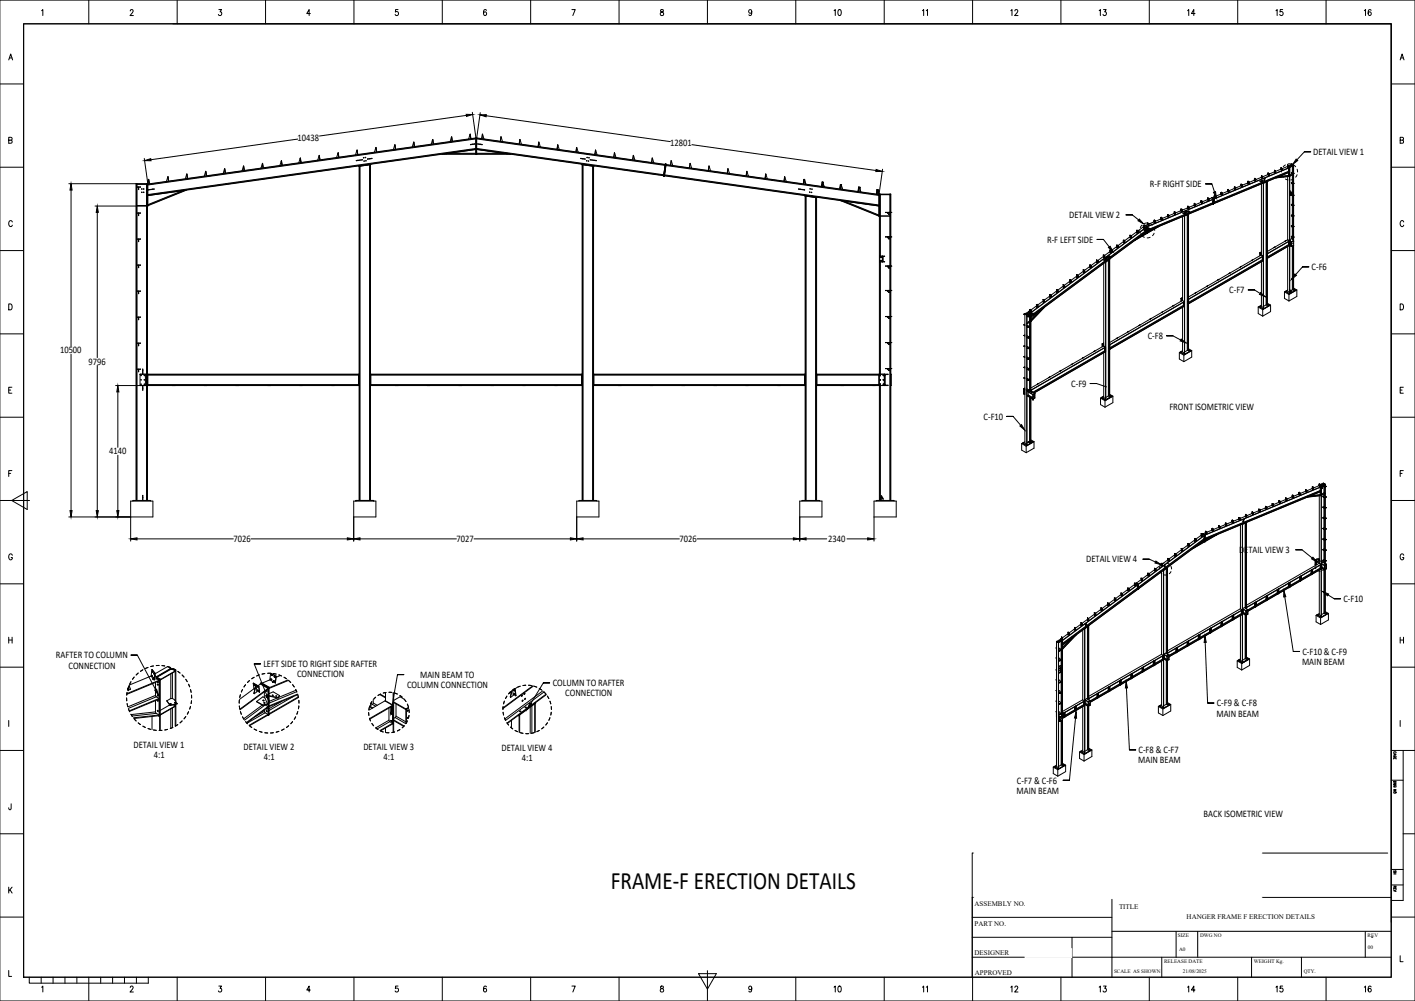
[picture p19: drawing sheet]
<svg xmlns="http://www.w3.org/2000/svg" width="1189mm" height="841mm" viewBox="0 0 1189 841" stroke-linecap="round" stroke-linejoin="round" font-family="sans-serif">
<defs><g id="words">
<text font-size="21" x="513" y="747">FRAME-F ERECTION DETAILS</text>
<g font-size="8.4">
<text x="250" y="118">10438</text>
<text x="563" y="123">12801</text>
<text x="1103" y="130">DETAIL VIEW 1</text>
<text x="966" y="157">R-F RIGHT SIDE</text>
<text x="898" y="183">DETAIL VIEW 2</text>
<text x="880" y="204">R-F LEFT SIDE</text>
<text x="1102" y="227">C-F6</text>
<text x="1033" y="246">C-F7</text>
<text x="964" y="285">C-F8</text>
<text x="50" y="297">10500</text>
<text x="74" y="306">9796</text>
<text x="900" y="325">C-F9</text>
<text x="983" y="344">FRONT ISOMETRIC VIEW</text>
<text x="826" y="353">C-F10</text>
<text x="92" y="382">4140</text>
<text x="196" y="455">7026</text>
<text x="384" y="455">7027</text>
<text x="571" y="455">7026</text>
<text x="696" y="455">2340</text>
<text x="1041" y="465">DETAIL VIEW 3</text>
<text x="913" y="472">DETAIL VIEW 4</text>
<text x="1129" y="506">C-F10</text>
<text x="1094" y="550">C-F10 &amp; C-F9</text>
<text x="47" y="553">RAFTER TO COLUMN</text>
<text x="58" y="562">CONNECTION</text>
<text x="221" y="561">LEFT SIDE TO RIGHT SIDE RAFTER</text>
<text x="1094" y="559">MAIN BEAM</text>
<text x="250" y="569">CONNECTION</text>
<text x="353" y="570">MAIN BEAM TO</text>
<text x="342" y="578">COLUMN CONNECTION</text>
<text x="464" y="576">COLUMN TO RAFTER</text>
<text x="475" y="585">CONNECTION</text>
<text x="1022" y="594">C-F9 &amp; C-F8</text>
<text x="1022" y="602">MAIN BEAM</text>
<text x="112" y="628">DETAIL VIEW 1</text>
<text x="205" y="630">DETAIL VIEW 2</text>
<text x="305" y="630">DETAIL VIEW 3</text>
<text x="421" y="631">DETAIL VIEW 4</text>
<text x="957" y="633">C-F8 &amp; C-F7</text>
<text x="129" y="637">4:1</text>
<text x="222" y="639">4:1</text>
<text x="322" y="639">4:1</text>
<text x="438" y="639">4:1</text>
<text x="956" y="641">MAIN BEAM</text>
<text x="854" y="658">C-F7 &amp; C-F6</text>
<text x="854" y="667">MAIN BEAM</text>
<text x="1011" y="687">BACK ISOMETRIC VIEW</text>
</g>
<g font-size="5.9">
<text x="819" y="761">ASSEMBLY NO.</text>
<text x="940" y="764">TITLE</text>
<text x="997" y="772">HANGER FRAME F ERECTION DETAILS</text>
<text x="819" y="778">PART NO.</text>
<text x="819" y="802">DESIGNER</text>
<text x="819" y="819">APPROVED</text>
</g>
<g font-size="4.4">
<text x="990" y="788">SIZE</text>
<text x="1008" y="788">DWG NO</text>
<text x="1149" y="788">REV</text>
<text x="1149" y="798">00</text>
<text x="991" y="799">A0</text>
<text x="978" y="809">RELEASE DATE</text>
<text x="1054" y="809">WEIGHT Kg.</text>
<text x="936" y="818">SCALE AS SHOWN</text>
<text x="994" y="818">21/08/2025</text>
<text x="1095" y="818">QTY.</text>
</g>
</g></defs>
<g fill="#000" stroke="#000" stroke-width=".84">
<path d="M392 96h5l-5 2zM403 97l6-1-1 2zM121 135l6-2v2zM1089 134l1 1-4 3zM60 154l1 6h-2zM736 142l5 2h-5zM82 173l1 5h-2zM1020 162l1-1 1 5zM957 184l4 4-5-3zM931 208l2-1 2 5zM1088 230l1 1-4 4zM1059 246l4 3-5-2z"/>
<path d="M992 285l5 3-5-2zM99 324l1 5h-2zM857 358l1-1 3 4zM59 429h2l-1 5zM81 429h2l-1 5zM98 429h2l-1 5zM110 453l5-1v2zM292 452l5 1-5 1zM297 453l5-1v2zM479 452l6 1-6 1zM485 453l5-1v2zM667 452l5 1-5 1z"/>
<path d="M672 453l5-1v2zM729 452l5 1-5 1zM971 471l5 3-6-1zM1103 468l4 4-5-2zM1079 496l1 5-1 1zM1111 497l5 2-1 2zM1012 534l1 6h-1zM130 580l2-1 1 5zM946 573l1 5h-1zM223 584h2l1 5zM328 594h2l-2 6zM445 591l1 1-3 4z"/>
<path d="M904 598l1 5h-2z"/>
</g>
<g fill="none" stroke="#000" stroke-width=".84">
<path d="M392 97l-124 17M397 94l3 22-276 39-3-22M403 95l-2 21 158 22M409 97l154 22M250 117l-123 17M348 120l-1 3M363 117l1 4M364 118l-2 3M364 117h-1M364 117v3M379 115l1 3zM380 119l-1-4-1 4"/>
<path d="M395 113l1 3zM395 116v-3l-1 4M400 116h1v14h-1zM400 116l-276 39M400 117l-276 38M400 116v14M401 116l158 22M401 117l158 22M405 116h.1M405 113l1 4M405 113v3M420 118h1"/>
<path d="M421 115h.1M421 115l-1 4M421 115l1 4M437 117l-1 3zM437 118l1 3M453 119l-1 4zM453 120l1 3M221 138l-2 3M236 135l1 3M237 139l-1-3-1 3M252 133l-1 4M253 136l-1-3 1 4"/>
<path d="M268 131l-1 4M269 134l-1-3 1 3M284 128l1 3zM285 132l-1-3-1 3M300 127l-1 3M300 129v-3v4M301 135h.1M301 135l3-1-3 1M301 135h-2h2M301 139l11-1zM302 140v280M303 140h-1"/>
<path d="M303 140v280M309 134l3-1zM310 138v282M310 138l-7 2M311 133h.1M311 138v282M311 138h-1M316 124v4M316 124l-1 4M316 124h.1M316 127h.1M332 122v3z"/>
<path d="M332 125v-3l-1 4M348 123v-4v4M364 120h.1M374 129h26M377 129h23M397 121h.1M397 121h2h-2M397 121h-2h2M400 130h-29l29-4-276 38 31-4M400 125l-276 39M400 125l-276 38M401 126l157 21"/>
<path d="M401 130h28M401 129h26M401 125l157 22M401 129h22M403 121h.1M403 121h2h-2M403 121h-2h2M436 120v1M452 123h.1M468 125h.1M469 122h.1M469 122l-1 3"/>
<path d="M469 122l1 4M484 127v-3v4M484 124l2 4M488 133l4 1zM489 138l10 1M489 138v282M489 138h1v282M490 133h.1M498 140l1 280M498 140v280M500 135h.1M500 135l-4-1 4 1"/>
<path d="M500 135h1h-1M500 129h.1M500 129v1M500 126v3zM500 127l2 3M516 131v-3v4M516 129l1 3M532 134h.1M532 131v3zM532 131l1 4M548 136h.1M548 136v1"/>
<path d="M548 133h.1M548 133v3M548 133l1 4M559 139l-1 8M559 138v1M559 138h1l-2 10zM559 138l-1 10M559 139l180 25M564 138l-1 1M564 135v3zM564 136l1 3M580 138l1 3"/>
<path d="M581 122l155 21M596 139h.1M596 139l-1 4M1080 139l-2 1M1082 140l-5 2M1082 140v1M1082 140h.1M1082 139h.1M1082 139v1M1082 138h3M1082 139h1M1082 139v2"/>
<path d="M1083 140h.1M1085 138l2 1M1085 138h1M1085 138l-2 1M1085 138h.1M1086 138v1M1086 139l-3 1M1086 139h.1M1086 138h.1M1086 138l-3 2M1086 139v6M1086 138l1 1"/>
<path d="M1086 139h1l-3 2M1087 139l2 1M1087 139h.1M1087 139v7M1096 128h5h-5l-6 6M58 154h66M60 160v131M114 154v266M115 155h9M115 154v266M115 157h3zM115 154v1"/>
<path d="M115 155v18M116 158h1M116 157v2l1-2M123 154v1M123 155v18M124 154v266M124 154v19h-44M124 154l1-3v3M125 151v3zM128 159h.1M128 159l-4 1 4-1M128 159h2h-2"/>
<path d="M141 148v4M141 148h.1M142 152l-1-3-1 3M142 152h-1M155 160l-31 12M156 160l-32 13M156 160h.1M156 160h-1M157 147l-1 3M157 146v4M158 149h-1M173 144l-1 4"/>
<path d="M173 147v-3v4M189 142v3zM189 145v-3l-1 4M189 145h.1M205 140l-1 3M205 143v-4v4M221 140v-3v4M558 147h.1M558 147l181 25M579 140l1-3-1 4M595 143h.1M596 140l1 3"/>
<path d="M611 145l1-3-1 3M612 142l1 4M627 144v4M627 144l2 4M643 149v1M643 146v3M643 146h.1M643 147l2 3M659 152h.1M659 148v4zM659 149l1 3M672 159h.1"/>
<path d="M672 159h4h-4M672 159h-1h1M675 154h.1M675 153h.1M675 153v1M676 151l-1 3M676 151h.1M676 151l1 3M676 151l-1 4M677 154h.1M677 154v1M690 156h1"/>
<path d="M691 155v1M691 156h.1M691 153h.1M691 153l-1 3M691 153h1v1M691 154h.1M691 153v1M691 153v4M691 153l1 4M692 157h.1M706 158h.1M706 155v3"/>
<path d="M706 155h1v1M706 155v1M706 155h.1M707 155v1M707 156l1 3M707 156l-1 3M707 156h.1M708 159h.1M721 160h.1M722 158h.1M722 158l1 3M722 158v3"/>
<path d="M722 158l1-1h-2v3M737 159l-1 4M737 160h.1M738 160l1 3M738 160l-1 3M738 160h.1M742 142l-3 21M1018 155h-5h5l2 6M1031 159l2 1M1031 159v2M1032 159h-1M1032 160h.1"/>
<path d="M1037 158l1 1M1037 158l-4 2M1037 157l1 1M1037 157v1M1037 158h.1M1037 157h.1M1038 159h.1M1038 158h.1M1038 158v1M1043 156l-5 2M1043 155h1M1043 155v1l1 1"/>
<path d="M1043 156h.1M1043 155h.1M1043 157h.1M1043 156v1M1043 156h1M1043 155l1 1M1044 155h.1M1044 155v1M1044 156h.1M1044 155h-1M1044 157h.1M1044 155v2"/>
<path d="M1048 154h1M1048 154l-4 2M1048 152l2 1M1048 152v2M1048 154h.1M1048 152h.1M1048 153h.1M1048 153h1M1049 153h.1M1049 154h.1M1049 153h-1M1050 153h-1"/>
<path d="M1050 153l-1 1M1054 151l1 1M1054 151l-5 2M1054 150l1 1M1054 150v1M1054 151h.1M1054 150h.1M1054 152h.1M1055 152h.1M1055 152h-1M1055 151h.1M1055 151v1"/>
<path d="M1059 152l1 1M1059 152h.1M1060 153h.1M1060 153h1M1060 149l-5 2M1060 149l1 1M1060 155v59M1060 149h.1M1060 148h1M1060 148v1M1060 148h.1M1060 152h.1"/>
<path d="M1060 150h.1M1060 149v1M1060 149h1M1061 148h.1M1061 149h.1M1061 148v1M1061 153h.1M1061 150h.1M1061 152v1M1061 152h.1M1061 152h-2M1061 148v2"/>
<path d="M1061 154h.1M1061 154v104M1062 153h.1M1062 152h.1M1062 151h.1M1062 151v1M1062 150h.1M1063 151h-1M1063 151h.1M1063 150h.1M1063 153h.1M1064 153v103"/>
<path d="M1064 152h.1M1065 153v104M1065 152l-4 2M1065 147l-4 2M1065 147h1M1065 147h.1M1065 145l1 1M1065 145v2M1065 145h.1M1065 146h.1M1065 146h1M1066 147h.1"/>
<path d="M1066 146h.1M1066 146v1M1071 144l-5 2M1071 144v1M1071 144h.1M1071 143l1 1M1071 143v1M1071 145h.1M1071 143h.1M1071 144h1M1072 144h-1M1072 144l-1 1"/>
<path d="M1072 144v1M1072 145h.1M1076 142l-4 2M1076 142l1 1M1076 142h.1M1076 141l1 1M1076 141v1M1076 141h.1M1076 141h1M1077 141h-1M1077 141h.1M1077 143h.1"/>
<path d="M1077 142v1M1077 142h.1M1077 142v2M1077 147l1 2M1080 150l2 1M1082 148v53M1082 141h.1M1083 144h.1M1083 147v1M1083 141v3M1083 145v2M1083 144l-63 26"/>
<path d="M1083 147l-8 1M1083 140v1M1083 144v1l-119 49M1083 148l-11 1 11-1M1083 148l-9 1M1083 140l-1 1M1083 145h.1M1083 147h.1M1083 142h.1M1083 141h.1M1083 140l1 1M1083 148h.1"/>
<path d="M1083 141l-63 26M1083 141v105M1084 141l-1 105M1084 141h-1M1085 145l1 1M1085 153l1 1h1M1085 145h.1M1085 153v1M1086 146l-2 1M1086 146h.1M1086 154h.1M1086 154v9"/>
<path d="M1086 147v6M1086 145h.1M1086 145h-1M1086 153h.1M1086 153h-1M1086 145l1 1M1086 153l1 1M1086 146h1l-3 2M1087 145v1M1087 145h.1M1087 154h.1M1087 146h.1"/>
<path d="M1087 150l-2 1M1087 146v8M1087 154v10M1087 146h-1M1090 142v2M1090 147l-1 2M82 178v122M115 173h9M115 179h3zM115 173v247M116 179h1M116 179v2l1-2"/>
<path d="M123 173v247M153 160l-29 12M676 164l10 2zM677 165l-1 255M677 165v255M686 166v254M686 166h-1v254M707 169h1M707 169h.1M707 169l32 13M708 169l31 4-181-25 181 25M708 169l31 12"/>
<path d="M709 169l30 12M721 160h1M723 161h.1M736 162v1M736 163h1M737 162h.1M738 161v-2h-1l-1 3M738 163h.1M738 163h10v257M739 163v19M739 163l-179-24 179 25M739 163v151"/>
<path d="M739 164h9M739 163h9M740 163h.1M740 164v17M746 179h.1M747 178v2l-1-1M748 163h.1M748 164v17M748 163v257M748 178h-4l4 1M748 178h1l-1 1M986 179l2 1"/>
<path d="M986 179l-4 2M987 178l1 1M987 178l-1 1M987 179h.1M987 178h.1M987 178v1M987 180h.1M987 179h1M988 179h.1M988 179v1M992 177l-4 2M992 177l1 1"/>
<path d="M992 176h1M992 176v1M992 177h.1M992 176h.1M993 178h.1M993 177v1M993 177h.1M993 176h.1M993 176v1M993 176v2M994 179l1 1M994 179h.1"/>
<path d="M995 180h.1M996 179h.1M995 179h.1M996 180h.1M996 179h-2M996 179v1M996 178h.1M996 180l-30 12M996 180h-1M997 177h.1M996 177h.1M997 178h.1"/>
<path d="M997 178l2-1 1 1M997 178h3M998 180h.1M998 175l-5 2M998 175h1M998 173l1 1M998 173v2M998 175h.1M998 174h.1M998 178h.1M999 175h-1M999 174h.1"/>
<path d="M999 175h.1M999 180l-4 2M999 174v1M999 178h.1M1003 172l1 1M1003 172l-4 2M1003 171l2 1M1003 171v1M1003 172h.1M1003 172h1M1003 171h.1M1004 171h.1"/>
<path d="M1004 171v1M1004 172h.1M1004 172h-1M1004 173h.1M1005 172l-1 1M1005 172h.1M1009 170l-4 2M1009 170l1 1M1009 169h1M1009 169v1M1009 170h.1M1009 169h.1"/>
<path d="M1010 170h.1M1010 169v1M1010 169h.1M1010 169v2M1014 168h2M1014 168l-4 2M1015 168h.1M1015 166l1 1M1015 166l-1 2M1015 166h.1M1015 167h.1M1015 167h1"/>
<path d="M1016 167h.1M1016 168h.1M1016 167v1M1018 166l-2 1M1018 166l2 1M1018 166h.1M1019 170v1M1019 170l-23 10M1019 171h.1M1019 171l-55 23M1019 168v2M1019 170h.1"/>
<path d="M1019 169h.1M1019 168h1M1020 171h-1M1020 168h.1M1020 171h.1M1020 167l-56 23M1020 167l-56 24M1020 167l-1 4M1020 167h.1M1020 165l1 1M1020 165l-1 1M1020 167v4"/>
<path d="M1020 165h.1M1020 164l1 1M1020 164v1M1020 164h.1M1021 164h.1M1021 165h.1M1021 166h.1M1021 165v1M1026 163l-5 2M1026 162h1M1026 162v1l1 1M1026 163h.1"/>
<path d="M1026 162h.1M1026 164h.1M1026 163v1M1027 163h.1M1027 164h-1M1027 162h.1M1027 162v1M1027 164h.1M1027 162v2M1031 161h1M1031 161l-4 2M1032 161h.1"/>
<path d="M1033 160l-1 1M1033 160h.1M1084 161v1M1084 163v1M1084 161l1 1M1084 163h.1M1084 162v1M1084 162v2M1084 162h.1M1084 164h.1M1085 162h.1M1085 163v1"/>
<path d="M1085 163h.1M1085 172l1 1 1-1M1085 172h.1M1085 162h-1M1085 164h1M1085 164h-1M1085 162v2M1086 164h.1M1086 172h.1M1086 172v1M1086 164v7M1086 173h.1"/>
<path d="M1086 172v8M1086 163h.1M1086 163h-1M1086 171h.1M1086 171l-1 1M1086 163l1 1M1086 171l1 1M1086 173v7M1087 164h.1M1087 172h.1M1087 164v8M1087 173v8"/>
<path d="M1087 164h-1M1087 172v1M739 182h9M739 181h9M740 182v33M746 199h.1M747 199v2l-1-2M748 182v238M748 199h-4h4M748 199h1h-1M949 198h2M949 198l1 1"/>
<path d="M949 198h.1M950 199l-5 3M950 198h.1M950 199h.1M950 200h.1M950 198v2M950 198v1v1M950 199l1 1M950 199h1M951 199h.1M951 198h.1M951 198v2"/>
<path d="M951 199v1M951 181h-5h5l6 4M955 194h1M955 194v1M955 193v1M955 196h.1M955 195l-5 3M955 195h.1M955 194h.1M955 194v2M956 194l-1 2M956 194v1l-1 1"/>
<path d="M956 194h-1M956 195h.1M956 194h.1M956 194v1M958 194v2M959 189l-1 2M959 198l2 1M961 189l1 1M961 189v2M961 189h.1M961 191l-5 3M961 191h.1"/>
<path d="M961 190h.1M961 192h.1M961 190v1M961 190v2M961 190v1v1M961 193l2 1M961 193l2-1 1 2M961 193h.1M961 191h1M961 190h1M962 191h.1M962 190h.1"/>
<path d="M962 191h-1M962 190v1M962 189l2 1M962 190l2 1-98 72M962 189v1M962 194l-29 22M963 194h.1M963 193h.1M963 195v1M963 191v1M963 195h.1M963 195l-2 1"/>
<path d="M963 194h1l-98 72M963 196h1M963 194l-30 22M963 196l-4 2M963 191h.1M963 192h.1M964 194h-1M964 196h.1M964 194l-98 73M964 191l-98 72M964 190v6M964 187l-3 1"/>
<path d="M964 190h.1M964 192h2M964 192l1-1 1 1M964 192l2 1M964 189h-2M964 189h1M964 187l1 1M964 187v2M964 189h.1M964 188h.1M965 192h.1M965 188h-1"/>
<path d="M965 189h.1M965 188h.1M965 188v1M966 192l-2 1M966 192v1M966 192h.1M966 188l2 1M966 199l-2 1M967 193l-3 2M969 192l-5 3M970 186l-5 2M970 186l1 1"/>
<path d="M970 191v3M970 196l-2 2M970 186h.1M970 185l1 1M970 185v1M970 185h.1M970 187h.1M970 187h1M970 186h1M971 187h.1M971 187h-1M971 186h.1"/>
<path d="M971 186v1M973 190h1l-20 12v-1M975 184l1 1M975 184l-4 2M975 183h1M975 183v1M975 184h.1M975 183h.1M975 184h1M976 184h.1M976 184h-1M976 183h.1"/>
<path d="M976 184v1M976 185h.1M976 183v1M976 183v2M981 182l-5 2M981 182h1M981 180l1 1M981 180v2M981 182h.1M981 180h.1M981 181h.1M982 182h.1"/>
<path d="M982 182h-1M982 181h.1M982 181v1M994 182v70M995 181v1M995 181v116M995 181h.1M996 181h.1M996 180h1M997 180h.1M998 180v114M999 180h-1"/>
<path d="M999 180l-1 115M1085 199l1 1 1-1M1085 190l1 1 1-1M1085 181l1 1 1-1M1085 181h.1M1085 190h.1M1085 199h.1M1086 190h.1M1086 199h.1M1086 181v1M1086 181h.1M1086 181v8"/>
<path d="M1086 190v8M1086 199v2M1086 198h.1M1086 198l-1 1M1086 189h.1M1086 189l-1 1M1086 180h.1M1086 180l-1 1M1086 198l1 1M1086 189l1 1M1086 180l1 1M1086 182v7"/>
<path d="M1086 191v7M1086 200v2M1087 199h.1M1087 181h.1M1087 190h.1M1087 182v17M1087 199v4M115 201h3zM116 201h1M116 201v2l1-2M739 215h4h-2M739 216h1"/>
<path d="M739 219h1M740 216h-1M740 216h.1M740 219h-1M740 219h.1M741 216h.1M741 219h.1M741 215v5M741 220h2h-4M741 220h1M741 216h1M742 220h.1"/>
<path d="M742 216v4M742 215v1M921 218l2 1M921 218l1 2M921 218h.1M921 220l-4 3M921 219h1M922 219h.1M922 219v1M922 220h.1M922 219v2M922 219v1v1"/>
<path d="M922 220h1M923 219h-1M923 219v1M927 214l1 1M927 214v1M927 214h.1M927 201h-5h5l5 6M927 216h.1M927 215l-5 4M927 215v1M927 215h.1M927 218l1 1"/>
<path d="M928 215v1h-1M928 215l-1 1M928 216h.1M928 215h.1M928 215v1M928 219h.1M929 218h.1M929 218v1M929 219h.1M929 219l-61 45M929 219h-1M929 217v2"/>
<path d="M929 217h.1M929 217l-2 1M929 216h.1M930 216h.1M930 217h.1M930 216h-1M930 219h.1M931 216h.1M931 216h2M931 219v114M931 218h.1M931 218h1"/>
<path d="M932 218h.1M932 218v115M932 216h.1M932 218v115zM932 216l-3 3M932 218l-3 2M933 216h.1M933 210l1 1M933 210v1M933 210h.1M933 212h.1M933 211l-5 4"/>
<path d="M933 211h.1M933 216l-67 50M933 211v1M933 216l-1-1-1 1M933 212h1M933 211h1M934 212h.1M934 211h.1M934 211v1M938 206l1 1M938 206v1M938 207h.1"/>
<path d="M938 207l-4 4M938 206h.1M938 206h1M939 207h.1M939 206h.1M939 207l-1 1M939 206v1M939 207v1h-1M939 208h.1M939 207v1M944 202h1M944 202v1"/>
<path d="M944 203l-5 3M944 202h.1M944 204h.1M944 203h.1M944 202v2M944 202l1 2h-1M945 203v1M945 203h.1M945 202h.1M945 202v1M945 202v2M945 204h.1"/>
<path d="M1052 219h.1M1052 218v1M1059 212l1 1zM1059 212v3M1059 213h.1M1059 214h.1M1059 213v1M1060 214l-61 35M1060 214l1 1M1060 212h-1M1060 220v37l1 1M1060 214h.1"/>
<path d="M1061 218v1M1061 216v2M1061 218l-62 36M1061 219h.1M1061 219l-62 35M1061 217h.1M1061 215v1M1061 218h.1M1061 215h.1M1061 215l-62 36v4M1061 219l-62 36M1061 215l-62 36"/>
<path d="M1064 216h.1M1064 215h.1M1064 213h.1M1064 213v1M1064 216v1M1064 214h.1M1064 217h.1M1065 217h.1M1065 213v4M1065 213h.1M1070 208h.1M1070 208h1z"/>
<path d="M1080 203h.1M1081 202l-1 1M1081 202h.1M1082 201l-17 10M1082 201l1 1M1082 207v38l1 1M1082 201h.1M1083 206h.1M1083 203v3M1083 206l-18 10M1083 204h.1M1083 203h.1"/>
<path d="M1083 202l-18 11M1083 206l-18 11M1083 203l-18 10M1083 202h.1M1084 201l1-1 2 3h-2zM1084 205l1 2M1084 202l1 1M1084 205l1 1M1084 203h.1M1084 205h.1M1084 203v2M1084 205h1"/>
<path d="M1085 203v4M1085 203h.1M1085 207h.1M1085 204h.1M1085 205h.1M1085 206v1M1085 203v1M1085 206h.1M1086 207v36M1086 205h.1M1086 206h.1M1087 206h-1"/>
<path d="M1087 203h-1M1087 205h-1M1087 206h.1M1087 203h.1M1087 205h.1M1087 203h-2M1087 206v38M1087 203v3l-2 1M115 223h3zM116 223h1M116 223v2l1-2M740 220v94"/>
<path d="M746 224h.1M747 223v2l-1-1M748 223h-4l4 1M748 223h1l-1 1M893 239l1 1M893 239l1 2M893 239h.1M893 239v1M894 240h.1M893 240h1M894 240l-1 1M894 240v1h-1"/>
<path d="M894 240l1 1M899 235l1 1M899 235v1M899 236l-5 4M899 236h.1M899 235h.1M899 237h.1M899 236v1M899 236l1 1h-1M900 237h.1M900 236h.1M900 236v1"/>
<path d="M904 231l2 1M904 231l1 1M905 231h-1M905 231l1 1M905 233h.1M905 232l-5 4M905 231h.1M905 232h.1M905 231v1M905 231v2M905 232l1 1M905 232h1"/>
<path d="M906 232h-1M906 233h.1M906 232v1M906 232h.1M910 227h1M910 227v1M910 227h.1M910 229h.1M910 228l-5 3M910 228h.1M911 227h.1M911 227v2h-1"/>
<path d="M911 227l-1 2M911 228v1M911 228h.1M911 227v1M911 227v2M911 229h.1M916 223h1M916 223v1M916 223h.1M916 225h.1M916 224l-5 3M916 224h.1"/>
<path d="M916 223v2M916 223v1v1M916 224h1M917 223h.1M917 224h.1M917 223v1M922 221h.1M923 220h.1M927 221v70M929 220h.1M929 220v115M1023 235h1z"/>
<path d="M1023 235h.1M1033 230h.1M1033 229h1M1042 224h.1M1043 224h-1M1094 224h6h-6l-5 7M115 245h3zM116 245h1M116 245v2l1-2M744 244h.1M744 244h4M746 244h.1"/>
<path d="M747 244h.1M747 244v2l-1-2M748 244h1M749 244h.1M871 256h1M871 256v1M871 256h.1M871 258h.1M871 257l-5 4M871 257h.1M871 256v2M871 256l1 2h-1"/>
<path d="M872 257v1M872 256v1M872 256h.1M872 257h.1M872 256v2M872 258h.1M876 252h2M876 252l1 1M877 254h.1M877 253l-5 3M877 252h.1M877 253h.1"/>
<path d="M877 252v2M877 252v1v1M877 253l1 1M877 258l-11 12M877 258h.1M878 253h-1M878 252v2M878 252h.1M882 248h1M882 248v1M882 247v1M882 247l1 1"/>
<path d="M882 248h.1M882 250h.1M882 249l-5 3M882 249h.1M882 248v2M883 248l-1 2M883 248h.1M883 248v1l-1 1M883 249h.1M883 248v1M888 243l1 1M888 243v2"/>
<path d="M888 243h.1M888 245h.1M888 245l-5 3M888 244h.1M888 245v1M888 244v1M888 244v1v1M888 245h1M888 244h1M889 245h.1M889 244h.1M889 244v1"/>
<path d="M889 244h-1M893 241h.1M893 240l-4 4M894 241h1M894 241h.1M895 241h.1M985 257h.1M985 257h1zM992 251h.1M992 251l2-1-2 1M992 251v2M992 251l2 1"/>
<path d="M993 253h.1M993 251h.1M993 252h.1M993 251v2M993 252l-61 36M993 252l2 1M994 258v38l1 1M994 252h.1M994 257h.1M994 254v3M994 257l-62 35M994 257h1l-63 36"/>
<path d="M994 257l-62 36M995 257h.1M995 255h.1M995 254h.1M995 253v4M995 253l-63 37M995 257l-63 36M998 255h.1M998 253h.1M998 252h.1M999 251h.1M999 255h.1"/>
<path d="M1004 246h.1M1004 246h1zM1014 241l1-1zM1014 241h.1M1054 244h-5h5l5 3M1057 258l4 2M1057 258v5l4 3M1058 257l3 2M1058 257l3 3M1058 258h-1M1059 257h.1M1059 258h.1"/>
<path d="M1060 256l-2 1M1062 259h.1M1061 259v1M1064 256h.1M1064 256l-2 1M1064 256l1 1M1065 255l2 1M1065 256v1M1065 255l3 1M1066 256h.1M1066 257h.1M1067 256l-6 3"/>
<path d="M1067 256l-6 4M1068 256l-7 4M1068 256v6l-7 4M1079 245l4 2M1079 245v6l4 2M1080 245l3 2M1080 245h-1M1081 245h.1M1082 244l-2 1M1083 247v6M1083 246h1M1083 246h.1"/>
<path d="M1083 247h.1M1084 246h.1M1084 244v1M1084 244h1M1084 245h.1M1084 245l1 1M1084 244h.1M1084 244l1 1M1085 244h-1M1085 245v1M1085 245h.1M1085 246h.1"/>
<path d="M1086 243h.1M1086 243l-1 1M1086 243l1 1M1087 243l2 1M1087 244h.1M1087 242l3 2M1089 244l-6 3M1090 244l-7 3M1090 244v5l-7 4M115 266l3 1zM116 267h1M116 267v2l1-2"/>
<path d="M746 266h.1M747 266v2l-1-2M748 266h-4h4M748 266h1h-1M860 264h.1M860 273h.1M860 273h1M860 264l1 1M861 273h.1M861 264h.1M861 264l2 1M861 264v108l2 1"/>
<path d="M861 272l-1 1M862 263l-2 1M862 264h.1M862 264h1M863 265v108M863 264v109M863 264v1M863 265l1 1M863 274l1 1M863 274h2l-1 1M863 266h.1M863 275h.1"/>
<path d="M864 266h.1M864 275h.1M864 265h.1M864 264v1M864 264h.1M864 262h1M864 262l-3 2M864 262h.1M864 274h.1M864 265h1M864 274h1M864 262l2 1"/>
<path d="M865 265h-1M865 274h-1M865 265h.1M865 274h.1M865 262h1M865 262h-1M865 262h.1M865 262l-3 2M865 270l-2 1M865 270h.1M865 262l-3 2h-1M865 260l1 1"/>
<path d="M865 263v7M865 271v57l-1 1M865 260v1M865 261v1M865 261h.1M865 260h.1M865 262l1 1M865 270v58M865 262l1 1-3 2h2l-1 1M865 270h1M865 261h1M866 261l-1 1"/>
<path d="M866 266h.1M866 267h.1M866 263h.1M866 264h.1M866 269h.1M866 262h.1M866 261h.1M866 270l-3 2M866 261v1M866 263v65M866 265h.1M866 262v1"/>
<path d="M866 262v8M866 270h.1M867 264h.1M868 264l-2 1M868 264h.1M868 263v1M868 263h-1l-1 1M872 262l-6 6M874 261l-8 8M947 279l1-1zM947 279h.1M957 273v1"/>
<path d="M957 273h1zM966 268h.1M967 267l-1 1M976 263h.1M976 263l1-1zM1061 260v6M60 298v131M115 288h3zM116 289h1M116 288v2l1-2M746 288h.1M747 288v2l-1-2"/>
<path d="M748 288h-4h4M748 288h1h-1M860 300h1M860 282h.1M860 291h1zM860 300h.1M860 282h1M861 282h.1M861 300h.1M861 291h.1M861 281l-1 1M861 290l-1 1"/>
<path d="M861 299l-1 1M863 283l1 1M863 283h2l-1 1M863 292l1 1M863 291l2 1-1 1M863 284h.1M863 293h1M864 284h.1M864 293h.1M864 292h.1M864 283h.1M864 283h1"/>
<path d="M864 292h1M865 283h-1M865 292h-1M865 283h.1M865 292h.1M865 292l-1 1M919 295h1zM919 295h.1M926 289h.1M926 289l1 1M926 289v2M926 291h.1"/>
<path d="M927 289h-1M927 291h.1M927 291h-1M927 290v1M927 291l2 1-63 36M927 288l-1 1M927 296v38l2 1M928 295h.1M928 292v3M928 295l-60 35M928 295h1l-60 35M928 295h1"/>
<path d="M929 294h.1M928 292h1M929 295h.1M929 293h.1M929 292h.1M929 292v4M929 292l-63 36M929 292l-2-1-61 35M929 296l-60 34M932 290h.1M932 291v1M932 293h.1"/>
<path d="M932 291h.1M932 292h.1M938 284h1zM938 284v1M985 282h-5h5l7 4M991 296l4 2M991 296v6l4 2M992 296l3 2M992 296h-1M993 296h.1M992 296h1M994 295l-2 1"/>
<path d="M995 298v6M995 297h.1M995 298h.1M998 294h.1M998 294l-3 2M998 294v1M999 294l1 1M999 295h-1M999 293l2 2M999 295h1M999 295h.1M1000 295h.1"/>
<path d="M1000 295l-5 3M1001 295l-6 3M1001 295v5l-6 4M82 307v122M115 310h.1M115 310h3M116 311h1M116 310v2l1-2M118 310h.1M120 312h.1M120 314v-4v4M124 314h178"/>
<path d="M124 315h177M124 314v10M301 314v10M311 314h178M312 315h177M312 314v10M489 314v10M499 314h177M499 315h177M499 314v10M676 314v10M686 314h60l-3 1"/>
<path d="M686 315h53M686 314v10M739 314v10M739 315l1 1M739 319h1M740 319h-1M740 315h-1M740 319h.1M740 315v1M742 319h.1M742 315v1M742 315h.1"/>
<path d="M743 314v10M743 315h1M744 315v8M744 315h.1M746 310h.1M747 310v1l-1-1M748 310h-4h4M748 314v10M748 315h1M748 310h1h-1M860 309h.1M860 318h.1"/>
<path d="M860 309h1M860 318h1M861 309h.1M861 318h.1M861 308l-1 1M861 317l-1 1M863 309l2 1-1 1M863 301l1 1M863 300l2 1-1 1M863 310l1 1M863 319l1 1M863 318l2 1-1 1"/>
<path d="M863 301h.1M863 310h.1M863 319h.1M864 310h.1M864 319h.1M864 301v1M864 301h.1M864 302h.1M864 310v1M864 320h.1M864 301h1M864 310h1"/>
<path d="M864 319h1M865 301h-1M865 310h-1M865 319h-1M865 319h.1M865 301h.1M865 310h.1M865 310l-1 1M881 317h1zM881 317h.1M891 312l1-1zM891 312h.1"/>
<path d="M900 306h1zM900 306h.1M910 301l1-1zM910 301h.1M99 329v47M118 324v-10h4v10M120 326h.1M120 324v4v-4M124 324h177M124 323h177M302 324h-205M311 324h178"/>
<path d="M312 324h177M312 323h177M499 324h177M499 323h177M686 324h53M686 323h53M739 324v96M739 323h1M740 323h-1M740 323h.1M740 324v96M742 323h.1"/>
<path d="M743 324h3h-60M743 323h1M744 323v1M748 324h1M860 327h.1M860 331h.1M860 327l1 1M860 331h1M860 327v4M860 326v1M860 326l1 1M860 329h.1"/>
<path d="M860 330h.1M861 330h.1M861 327h-1M861 329h-1M861 330h-1M861 329h.1M861 327h.1M861 330l-1 1M861 330v1M861 326h-1M863 328l1 1M863 327l2 1"/>
<path d="M863 332l5 3M863 329l5 2M863 329l5 3M864 328l-1 1M864 328h.1M864 332h-1M864 332l4 3M864 332h.1M864 329v3M864 332l4 2M864 329h.1M864 328h1"/>
<path d="M865 328h-1M865 328h.1M865 328l-1 1M865 328h1M865 334v37M865 329l1-1 1 1M865 329l2 1M865 329h.1M866 328h.1M866 329h.1M866 334v37M867 329v1"/>
<path d="M867 335l1 1M867 329l2 1M868 335h.1M868 331v4M868 331v1M868 332v3M868 336h.1M868 332h.1M868 333h.1M868 335v1M869 331h.1M869 334h.1"/>
<path d="M869 333h.1M869 330l-1 1M869 330l1 1M870 331l-2 1M870 331v3l-2 1M872 323l1-1zM872 323h.1M921 322h-5h5l9 3M925 334l3 3M925 334v6l3 2M925 334l4 2M925 334h.1"/>
<path d="M926 334h.1M926 334h1M927 333l-2 1M928 337v5M929 335h.1M931 333h1M931 333l-2 1M932 333h.1M932 332l2 1M932 331l3 2M933 333h.1M934 333l-5 3"/>
<path d="M934 333h.1M935 333l-7 4M935 333v5l-7 4M851 350h-5h5l7 7M858 373l4 2M858 373v5l4 2M859 372l4 2M859 372l-1 1M860 372h.1M861 371l-2 1M862 375v5M863 374h.1"/>
<path d="M864 371v1M864 372h-1M864 372l2 1M864 371h.1M865 371h.1M866 371h-2M866 371h-1M866 371v1M866 373h.1M866 371h.1M866 372v1M866 370l3 1"/>
<path d="M866 370l2 1M867 371h.1M868 371l-5 3M869 371l-7 4M869 371v6l-7 3M99 382v47M120 418h.1M740 418h.1M740 418v2M741 417l-1 1M741 417l1 2v1M741 418h.1"/>
<path d="M741 419h.1M1080 420l-4 2M1080 420h.1M1080 418l1 1M1080 418v2h1M1080 418h.1M1080 419h.1M1081 420h.1M1081 419h.1M1081 419v1M1086 417l-5 2M1086 417l1 1"/>
<path d="M1086 416l1 1M1086 416v1M1086 417h.1M1086 417v1M1086 416h.1M1086 418h.1M1086 418h1M1087 417h.1M1086 417h1M1087 418h.1M1087 417v1M1091 415l1 1"/>
<path d="M1091 415l-4 2M1091 415h.1M1091 414h1M1091 414v1M1091 415h1M1091 414h.1M1092 414h.1M1092 415h.1M1092 416h.1M1092 415v1M1092 414v1M1092 414v2"/>
<path d="M1093 414l-1 2M1093 414h-1M1097 413l-4 2M1097 413h1M1097 411l1 1M1097 411v2M1097 413h.1M1097 412h.1M1098 413h.1M1098 413h-1M1098 412h.1M1098 412v1"/>
<path d="M1099 418h.1M1102 410l-4 2M1102 410l2 1M1103 409l1 1M1103 409l-1 1M1103 410h.1M1103 409h.1M1103 409v1M1103 411h.1M1103 410h1M1104 410h.1M1104 411h.1"/>
<path d="M1104 410v1M1108 408l-4 2M1108 408l1 1M1108 407h1M1108 407v1M1108 408h.1M1108 408h1M1108 407h.1M1108 417v56M1109 408h.1M1109 407h-1M1109 408h-1"/>
<path d="M1109 407h.1M1109 409h.1M1109 408v1M1109 407v1M1109 412h.1M1109 416h.1M1109 409v3M1109 413v3M1109 412l-97 40M1109 416h-8M1109 412l1 1-98 40 98-40M1109 416h1l-11 2"/>
<path d="M1109 412l-97 41M1109 416l-9 1M1109 409h1M1109 408l1 1M1109 407v2M1109 407h1M1110 408h.1M1110 409h.1M1110 408v1M1110 413h.1M1110 412h.1M1110 415v1"/>
<path d="M1110 410h.1M1110 415h.1M1110 416v1M1110 409v8M1110 409l-98 41M1110 416l-11 2M1110 409v108M1110 409v1M1110 411h.1M1111 411h.1M1111 409h.1M1111 411h-1"/>
<path d="M1111 409l-1 1M1111 407h-2M1111 410h.1M1111 417l2 1M1111 408l2 1h1M1111 408h.1M1112 406h.1M1112 406v1M1112 406l-3 1M1112 406l1 1M1112 409h.1M1112 418h.1"/>
<path d="M1112 418v8M1112 409v5M1112 417l2 1M1112 417h-1M1112 408l2 1M1112 408h-1M1112 407h1M1112 407l-2 1M1112 414h1M1112 414l-2 1M1112 407h.1M1112 408h.1"/>
<path d="M1112 415v2M1113 407h.1M1113 407v1M1113 409v5M1113 415v2M1113 418v8M1113 407l-3 2M1113 414h.1M1113 418h.1M1113 409h.1M1113 409v8M1113 414l-3 2"/>
<path d="M1114 417v1M1114 417h.1M1114 409h.1M1114 418h.1M1114 418h-1M58 434h70v-13h-18v34M112 421v-1h15v1M120 420v-4v4M297 434h19v-13h-19v34M299 421v-1h15v1M485 434h18v-13h-18v34M486 421v-1h15v1"/>
<path d="M672 434h19v-13h-19v34M674 421v-1h15v1M734 434h19v-13h-19v34M736 421v-1h15v1M1030 439l1 1M1030 439l-1 2M1030 440h.1M1035 438l-4 2M1035 438h.1M1035 437l1 1M1035 437v1l1 1M1035 437h.1"/>
<path d="M1035 437v1M1035 438h1M1036 438h.1M1036 439h.1M1036 438v1M1041 436l-5 2M1041 436l1 1M1041 436h.1M1041 435h1M1041 435v1M1041 435h.1M1041 437h.1"/>
<path d="M1041 436h1M1042 435v1M1042 435h.1M1042 436h.1M1042 437h.1M1042 435v2M1044 440h.1M1044 438h.1M1044 437h.1M1045 437h-1M1045 437h.1M1045 438h.1"/>
<path d="M1045 436v1M1045 436h.1M1045 439h.1M1046 440v71M1046 439h.1M1046 434l-4 2M1046 434h1M1046 432l2 1M1046 432v2M1046 434h.1M1046 432h.1M1046 439v72"/>
<path d="M1047 433h.1M1047 434h.1M1047 439v72M1047 439l-3 2M1048 433l-1 1M1048 433h.1M1052 431l1 1M1052 431l-4 2M1052 430l1 1M1052 430v1M1052 431h.1M1052 430h.1"/>
<path d="M1052 431v1M1052 432h.1M1053 432h.1M1053 432h-1M1053 431h.1M1053 431v1M1057 429l-4 2M1057 429l2 1M1058 428h1M1058 428l-1 1M1058 429h.1M1058 428h.1"/>
<path d="M1058 430h.1M1058 429v1M1058 428v1M1058 429h1M1059 429h.1M1059 428v1M1059 430h.1M1059 428v2M1059 428h.1M1063 427h1M1063 427l-4 2M1063 425l1 1"/>
<path d="M1063 425v2M1063 427h.1M1063 425h.1M1063 426h.1M1063 426h1M1064 426h.1M1064 427h.1M1064 426v1M1069 424l-5 2M1069 424l1 1M1069 423l1 1M1069 423v1"/>
<path d="M1069 424h.1M1069 423h.1M1069 424v1M1069 425h.1M1069 425h1M1070 425h.1M1070 424h.1M1070 424v1M1074 422l-4 2M1074 422l1 1M1074 421h2M1074 421v1"/>
<path d="M1075 422h.1M1075 421h-1M1075 421h.1M1075 422v1M1075 423h.1M1075 421v1M1076 423h-1M1076 421l-1 2M1076 421h.1M1111 426l2 1h1M1111 435l2 1 1-1M1111 426h.1"/>
<path d="M1111 435h.1M1112 427h.1M1112 426v1M1112 435v1M1112 436h.1M1112 427v7M1112 436v7M1112 426l2 1M1112 426h-1M1112 434l2 1M1112 434l-1 1M1113 427v8"/>
<path d="M1113 436v7M1113 436h.1M1113 427h.1M1113 436v8M1114 435h.1M1114 426h.1M1114 426v1M1114 427h.1M115 453h81M211 453h81M302 453h81M398 453h81"/>
<path d="M490 453h81M586 453h81M677 453h18M712 453h17M998 457h1M998 457v1M998 457h.1M998 459h.1M998 458l-5 3M998 458h.1M999 457l-1 2M999 457h.1"/>
<path d="M999 457v1l-1 1M999 458v1M999 457v1M999 458h.1M999 457v2M999 459h.1M1004 453h1v1M1004 453v1M1004 453h1M1004 453h.1M1004 454l-5 3M1004 454h.1"/>
<path d="M1004 455h.1M1004 453v2M1004 453v1v1M1004 454h1M1005 454h.1M1005 453h.1M1005 453h-1M1005 453v1M1009 448l1 1M1009 448v2M1009 451h.1M1009 450l-4 3"/>
<path d="M1009 449h.1M1009 450h.1M1009 449h1M1009 450h1M1010 449h.1M1010 449l-1 2M1010 449v1l-1 1M1010 450h.1M1010 449v1M1011 450h-1M1011 448l1 1M1011 449l1 1"/>
<path d="M1011 449h-1M1011 448v1M1011 448h.1M1012 453h.1M1012 454v1M1012 450v3M1012 454h.1M1012 454l-2 1M1012 453l-55 40M1012 453l-55 42M1012 455h.1M1012 455l-5 2"/>
<path d="M1012 453l-55 41M1012 451h.1M1012 450h.1M1012 450l-56 41M1012 449v6M1012 449h.1M1012 455l11-6-21 12 10-6M1013 448h-2M1013 448h1M1013 446l1 1M1013 446v2M1013 448h.1"/>
<path d="M1013 446h.1M1013 447h.1M1014 447h.1M1014 448h.1M1014 447v1M1015 452l-3 2M1018 451l-6 3M1018 445l-4 2M1018 445l1 1M1018 444l2 1M1018 444v1M1018 445h.1"/>
<path d="M1018 444h.1M1018 445h1M1018 444l1 1M1019 445v1M1019 444h-1M1019 444v1M1019 445h.1M1019 446h.1M1020 445l-1 1M1024 443l1 1M1024 443l-5 2M1024 443h.1"/>
<path d="M1024 442h1M1024 442v1M1024 442h.1M1024 444h.1M1025 443h.1M1025 443v1M1025 444h-1M1025 442v1M1025 442h.1M1025 444h.1M1025 442v2M1029 441l-4 2"/>
<path d="M1029 441h2M1030 441h.1M1030 440h1M1031 440h.1M1031 441h.1M1031 440v1M1042 441v71M1044 440v1M1044 440v116M1044 441v115M1111 444l2 1 1-1M1111 453l2 1 1-1"/>
<path d="M1111 444h.1M1111 453h.1M1112 444h.1M1112 453h.1M1112 445v7M1112 453v8M1112 443l2 1M1112 443l-1 1M1112 452l2 1M1112 452l-1 1M1113 445v7M1113 454v7"/>
<path d="M1113 454h.1M1113 445h.1M1113 445v8M1113 454v8M1114 453h.1M1114 444h.1M966 470h-6h6l5 2M970 477l1 1M970 477v2M970 477h.1M970 478h.1M970 480h.1"/>
<path d="M970 479l-5 3M970 479h.1M970 478v2M971 478h-1M971 478v1l-1 1M971 479h.1M971 478h.1M971 478v1M975 476l-1 2M976 473l1 1M976 473v2M976 473h.1"/>
<path d="M976 474h.1M976 474l-5 4M976 475h.1M976 475v1M976 474v1M976 474v1v1M976 475h1M976 474h1M977 474h.1M977 475h.1M977 474v1M977 479h.1"/>
<path d="M978 479v115M978 478v1M978 478h.1M978 479h.1M978 473l-2 1M978 475h.1M978 476h.1M979 475h.1M979 476h.1M979 478h.1M980 477h.1M980 478v71"/>
<path d="M980 477v72M980 473l2 1M981 477h.1M981 477v73M981 477l-4 2M981 469l1 1M981 469v1M981 470l-4 4M981 469h.1M981 470h.1M981 471h.1M981 470h1"/>
<path d="M982 470h.1M982 470l-1 1M982 470v1h-1M982 471h.1M982 470v1M984 476v2M987 465l1 1M987 465v1M987 465h.1M987 466l-5 4M987 467h.1M987 466h.1"/>
<path d="M987 466v1M987 466l1 1h-1M988 467h.1M988 466h.1M988 466v1M992 461l2 1M992 461l1 1M992 461h.1M993 462l-5 4M993 461h.1M993 462h.1M993 461v2"/>
<path d="M993 462l1 1M993 461v1M993 462h1M994 462h-1M994 462v1M994 461v1M994 463h.1M1094 462h-5h5l9 7M1101 479l1 3M1102 479v4M1102 479h.1M1103 479h.1"/>
<path d="M1103 480h.1M1103 478l-1 1M1103 478v3M1105 476l1 2M1105 471v3M1105 471h.1M1105 474h.1M1105 471l3 1M1105 474l1 1-1-1M1105 471l3 2M1105 472h.1M1106 474h-1"/>
<path d="M1106 474h.1M1106 471v3M1106 474h1M1107 470l-2 1M1107 470h1M1107 472l-2 2M1107 479l2 1M1108 470v1v1M1108 470h.1M1108 473l-61 36M1108 473l2 1M1108 471h.1"/>
<path d="M1108 479v38h2M1108 473h.1M1109 471l2 1M1109 477v1M1109 475v2M1109 477l-6 4M1109 478h1l-7 4M1109 478l-6 3M1110 478h.1M1110 476h.1M1110 475h.1M1110 477h.1"/>
<path d="M1110 474h.1M1110 474v4M1110 474l-63 36M1110 474l-7 4M1110 473l3 2M1110 477l3 2M1110 473l1-1 3 2M1110 474l3 1M1111 477h-1M1111 477l2 1M1111 476v1M1111 474v2"/>
<path d="M1111 476l2 2M1111 471l2 1 1-1M1111 462l2 1 1-1M1111 462h.1M1111 471h.1M1112 462h.1M1112 471h.1M1112 462v8M1112 471v2M1112 470l2 1M1112 470l-1 1M1112 461l2 1"/>
<path d="M1112 461l-1 1M1112 479v36M1113 463v7M1113 472v1M1113 475v40M1113 475h.1M1113 479h.1M1113 474v2M1113 478l-2 1M1113 471v1M1113 463h.1M1113 472h.1"/>
<path d="M1113 471h.1M1113 477h.1M1113 478h.1M1113 463v8M1113 479v37M1113 472v2M1114 471h.1M1114 462h.1M1114 478h.1M1114 475h.1M1114 476h.1M1114 474l-1 1"/>
<path d="M1114 474h.1M1114 474v4l-1 1M942 498l1 1M942 498v1M942 498h.1M942 499h.1M942 499v1M942 499l-5 4M942 499l1 1h-1M943 500h.1M943 499h.1M943 499v1"/>
<path d="M947 494l2 1M947 494l1 1M948 494h-1M948 494h.1M948 496h.1M948 495l-5 4M948 494v1M948 495h.1M948 495v1M948 496h1M949 496h.1M949 495v1"/>
<path d="M949 495h.1M953 490l1 1M953 490v1M953 492h.1M953 491l-5 4M953 490h.1M953 491h.1M954 491h.1M954 491l-1 1M954 490v1M954 491v1h-1M954 491v1"/>
<path d="M954 492h.1M954 490l2 1M954 490h.1M955 490h-1M955 490l1 1M955 492l1 2M956 494h.1M956 494l-63 47M956 492h.1M956 493h.1M956 494v1M956 491l-63 47"/>
<path d="M956 491l1 4M956 491h.1M956 495h1M956 495l-63 47M956 495h.1M957 495h.1M957 494v1M959 486h1M959 486v1M959 487l-4 3M959 487h.1M959 486h.1"/>
<path d="M959 488h.1M959 486v2M959 487l1 1M960 487h.1M960 486v1M960 486h.1M960 486v2M964 482h1M964 482l1 1M964 482h.1M964 482h2M964 483l-4 3"/>
<path d="M965 484h.1M965 482h.1M965 483h.1M965 482l-1 2M965 482v2M965 482v1v1M965 483h1M965 482l1 1M966 482h-1M966 482v1M966 483h.1M975 480l1 2"/>
<path d="M976 480v70M980 483h-2M984 480l-2 2M1073 496v3M1073 498l-8 5M1073 499h.1M1073 495l1 4M1073 495h1M1073 499l-8 5M1073 499h1M1074 497h.1M1074 496h.1"/>
<path d="M1074 498h.1M1074 497l1 1M1074 497v1M1074 495h.1M1074 496v1M1074 499h.1M1074 495v2M1074 498v1M1074 495h-1M1075 498h.1M1075 498h-1M1083 490v3"/>
<path d="M1083 493l-8 4M1083 493h.1M1083 490v4M1083 490h.1M1083 494l-9 4M1083 494l-9 5M1083 494h.1M1083 491h.1M1084 492h.1M1084 492l-1 1M1084 491h.1M1084 490h.1"/>
<path d="M1084 489h.1M1084 489l-1 1M1084 493l-1 1M1084 489v3M1084 493h.1M1092 485v3M1092 487l-8 5M1092 488l-8 4M1092 488h.1M1092 484l1 4M1092 484h1M1092 488l-8 5"/>
<path d="M1092 488h1M1093 485h.1M1093 486h.1M1093 486l1 1M1093 486v1h1M1093 484h.1M1093 485v1M1093 484h-1M1093 488h.1M1093 484v2M1093 487v1M1094 487h.1"/>
<path d="M1101 482l-7 4M1102 482l-8 5M1102 482h.1M1102 483l-9 5M1102 483h.1M1102 480h.1M1102 481h1M1102 481v1l1-1M1103 481h-1M1103 482l-1 1M1103 482h.1M1103 481h.1"/>
<path d="M1116 500l5 3h5h-5M914 519l1 1M914 519v1M914 519h.1M914 520h.1M914 520v1zM915 520v1M915 520h.1M919 515l2 1M919 515l1 1M919 515h.1M920 517h.1"/>
<path d="M920 516h.1M920 516l-6 4M920 515h.1M920 516v1M920 515v1M920 515v2M920 516l1 1M920 516h1M921 516v1M921 516h-1M921 516h.1M921 517h.1"/>
<path d="M925 511h1M925 511v1M925 511h.1M925 513h.1M925 512l-5 3M925 512h.1M925 511v2M926 511l-1 2M926 511h.1M926 511v1l-1 1M926 512v1M926 511v1"/>
<path d="M926 512h.1M926 511v2M926 513h.1M931 507h1M931 507v1M931 508h.1M931 508l-5 3M931 507h.1M931 507v2M931 507v1v1M931 508h1M932 508h.1"/>
<path d="M932 507h.1M932 507v1M936 502l1 1M936 502l1 2M936 504l-4 3M936 503h.1M936 503h1M936 504v1M937 504h.1M937 503h.1M937 503h-1M937 503l-1 1"/>
<path d="M937 503v1l-1 1M937 504h1M937 503l1 1M942 500h.1M1035 517l1 3M1036 517l-9 5M1036 517h.1M1036 517v4M1036 518h.1M1036 519h.1M1036 517v1M1036 519v1"/>
<path d="M1036 520h.1M1036 519h1M1036 518h1M1037 517h-1M1037 518h-1M1037 517v2M1037 520v1M1037 519v1M1037 520h-1M1037 519h.1M1037 520h.1M1042 511l-61 36"/>
<path d="M1042 511l2 1M1042 517v38l2 1M1043 516h.1M1043 513v3M1043 516l-6 3M1043 516h1M1043 514h.1M1043 513h.1M1044 512l-63 37M1044 516l-7 4M1044 513l-7 4M1044 512h.1"/>
<path d="M1044 516h.1M1044 511l3 2M1044 515l3 2M1044 511l2-1 2 2M1044 512l3 1M1045 515h-1M1045 515l2 1M1045 515h.1M1045 512v3M1046 517v36M1047 511h.1M1047 513v4"/>
<path d="M1047 513h.1M1047 517h.1M1047 516h.1M1047 515h.1M1047 517v37M1047 510h.1M1048 516h.1M1048 513h.1M1048 514h.1M1048 512l-1 1M1048 512h.1M1048 512v4l-1 1"/>
<path d="M1054 507v2M1054 509l-6 3M1054 509l-6 4M1054 509l1 1M1055 506v4M1055 506h.1M1055 510l-7 4M1055 506v1M1055 508h.1M1055 507h.1M1055 508v1M1055 509h.1"/>
<path d="M1055 508l1 1M1055 508h1M1055 506h1M1056 506h-1M1056 510h-1M1056 506v2M1056 509v1M1056 509h.1M1056 508v1M1064 501v3M1064 504l-8 4M1064 504l-9 5"/>
<path d="M1064 504h.1M1064 501v4M1064 501h.1M1064 504l-8 5M1064 505l-8 5M1064 505h.1M1064 502h.1M1064 503v1M1064 504h1M1065 503h.1M1065 503h1M1065 503h-1"/>
<path d="M1065 502h.1M1065 501h.1M1065 500l-18 10M1065 500l-1 1M1065 504l-1 1M1065 500v3M1065 503v1M1066 503h-1M1066 503h.1M1079 501l8 46h5h-5M1106 517l4 2M1106 517v5l4 3"/>
<path d="M1107 517l3 2M1107 517h-1M1107 516h.1M1107 517h1M1107 516l1 1M1108 517h.1M1108 515l-1 2M1110 519v6M1110 518h.1M1110 519h.1M1110 517h.1M1112 515h1"/>
<path d="M1112 515l-2 1M1113 515v1M1113 514l2 1M1113 514l3 1M1114 515h.1M1114 515l1 1M1114 515h1M1115 516h.1M1115 515l-5 4M1116 515l-6 4M1116 515v6l-6 4M888 539h1"/>
<path d="M888 539l1 1M888 539v105l1 1M889 539h.1M889 539v1M889 540v105M889 540h.1M891 537h1M891 537h.1M891 537l-3 2M891 537l2 1M892 537v1M892 537l1 1"/>
<path d="M892 538l-3 1M892 538h.1M892 539v6M892 537h.1M892 538h1M892 535l1 1M892 535v1M892 536l-1 1M892 535h.1M892 536h.1M892 539h.1M892 538v1"/>
<path d="M892 536v1M892 536h1M892 537h1M893 536h.1M893 537h.1M893 538l-4 2M893 538v105M893 536v1M893 538h.1M897 531l1 1M897 532l-4 4M898 531v1"/>
<path d="M898 531h.1M898 532h.1M898 532l-1 1M898 532v1h-1M898 533h.1M898 532v1M899 537l-6 7M901 536l-8 8M903 529h.1M903 527l1 1M903 527v1l-5 4M903 527v1"/>
<path d="M903 527h.1M903 528h.1M903 528v1M903 529h1M903 528h1M904 529h.1M904 528v1M904 528h.1M904 534l-11 11M904 534h.1M908 523l1 1M908 523v1l-4 4"/>
<path d="M908 523h.1M908 524h1M909 524h.1M909 524l-1 1M909 524v1h-1M909 525h.1M909 524v1M910 529v59M911 528h.1M911 528v104M911 527h.1M911 527l1 1"/>
<path d="M911 527h1M912 528h.1M912 527h.1M912 524h.1M912 525h.1M912 525h1M913 524h.1M913 524h-1M913 527h.1M913 525h-1M913 525h.1M914 527v60"/>
<path d="M914 526h.1M914 520l-5 4M914 526v62M914 521h1M914 521h.1M915 521h.1M915 521h-1M915 526v62M915 526l-4 2M997 539l1 3M998 539l-17 10M998 539v4"/>
<path d="M998 539h.1M999 539h.1M999 538v1M999 539h-1M999 539v2M1007 534v3M1007 536l-8 5M1007 537l-8 4M1007 537h.1M1007 537l-8 5M1007 533v1M1007 533v4"/>
<path d="M1007 534l-8 5M1007 534h.1M1007 535h.1M1008 534h.1M1008 535h.1M1008 534h-1M1008 535h-1M1008 535l1 1M1008 535v1h1M1008 533h.1M1008 533l-1 1M1008 536v1h-1"/>
<path d="M1008 533v2M1009 536h.1M1013 540l2 51h5h-5M1016 528l1 3M1016 531l-8 5M1016 531l-7 5M1017 532l-9 5M1017 528l-9 5M1017 528v4M1017 529h.1M1017 528h.1M1017 530h.1"/>
<path d="M1017 529v1M1017 528v1M1017 530v1M1017 531h.1M1017 530h1M1018 528h.1M1018 529h.1M1018 529h-1M1018 528h-1M1018 531v1h-1M1018 528v2M1018 530h.1"/>
<path d="M1018 530l-1 1M1026 523v3M1026 525l-8 5M1026 526l-8 4M1026 526l-8 5M1026 523l-8 5M1026 523h.1M1026 526v1M1026 523v4M1026 524h.1M1027 525h.1M1027 525v1"/>
<path d="M1027 524l1 1M1027 524v1M1027 524h.1M1027 523h.1M1027 522l-1 1M1027 526l-1 1M1027 522v3M1028 525h.1M1028 525l-1 1M1035 520l-8 5M1035 520l-7 5M1036 521l-9 5"/>
<path d="M1036 521h.1M1037 521h-1M115 550h-5h5l16 29M129 560h-2M134 559h-3M136 559l2 1M214 558h5h-5l10 26M887 544l1 1M887 553h1M887 544h.1M887 553h.1M888 544h-1"/>
<path d="M888 553h-1M889 546l1 1M889 554l1 1M889 545h1l2 2M889 554l1-1 2 2M890 546h-1M890 547h.1M890 555h.1M890 547h-1M890 546v1M890 560h.1M890 560l1 1"/>
<path d="M890 560l1-1 1 2M891 546l2-1-2 1M891 555h.1M891 546h.1M892 547h-2M892 555h-2M892 547h.1M892 555h.1M892 546v14M892 544h.1M892 542h.1M892 541h.1"/>
<path d="M892 544v1M892 545h.1M893 545v1M969 556v3M969 558l-8 5M969 559l-8 4M969 559h.1M969 555h.1M969 559l-8 5M969 555l-8 5M969 555v4M970 556h.1"/>
<path d="M970 557h.1M970 557l1 1M970 557v1h1M970 555h.1M970 556v1M970 555h-1M970 558v1h-1M970 555v2M976 550l-61 35M976 550l1 1M976 555v38l2 1M976 550h.1"/>
<path d="M977 554h.1M977 551v3M977 554l-7 3M977 554l-6 4M977 552h.1M977 551h.1M977 553h.1M977 551v4M977 551l-62 36M977 555l-7 4M977 554l-7 5M977 551l-7 4"/>
<path d="M978 551h-1M978 554l-1 1M978 553l3 2M978 553l3 1M978 553h.1M978 550v3M980 555v37M981 549h.1M980 549h.1M980 549h1M981 551v4M981 551h.1"/>
<path d="M981 555h.1M981 552h.1M981 553h.1M981 555v37M981 549v1M982 554h.1M982 551h.1M982 552v1M982 552h.1M982 550l-1 1M982 550l-3-1-1 1 3 1M982 550v4l-1 1"/>
<path d="M982 550h.1M988 545v3M988 547l-6 4M988 548l-6 3M988 548h.1M988 548l-6 4 6-4M988 544v4M988 545h.1M988 546h.1M989 545h-1M989 545h.1M989 546h.1"/>
<path d="M989 546h-1M989 546l1 1h-1zM989 546l1 1M989 544h.1M989 544h-1M989 547v1h-1M989 544v2M990 547h.1M997 542l-8 4M998 542l-8 5M998 542h.1M998 543l-9 5"/>
<path d="M998 543h.1M998 540h.1M998 540v1M998 541h1M998 541v1l1-1M998 541h.1M999 540h-1M999 540h.1M999 542l-1 1M999 541h.1M1040 555l3 2M1040 555v6l3 2"/>
<path d="M1040 555l4 2M1040 555h.1M1041 555h.1M1042 554l-2 1M1043 557v6M1044 556h.1M1044 557h.1M1046 553h.1M1046 553l-2 2M1046 553l1 1M1047 553l2 1M1047 552l3 2"/>
<path d="M1049 554l-5 3M1050 554l-7 3M1050 554v5l-7 4M107 580h1M107 579h.1M107 579h1M108 579h-1M108 577l-1 2M108 577v3M109 576l1 3-2 1M109 576l-1 4M110 573l-1 2"/>
<path d="M113 569l-2 2M116 565l-2 2M120 563l-2 1M124 561l-2 1M127 568l-18 8M127 568v-1l1 1M127 568h1M128 563l2 3M128 563l-1 5 2 3M128 568h.1M128 568h-1M128 564h.1"/>
<path d="M128 564v1M128 565h.1M128 571h.1M128 570v1M129 570v-1v1M129 570h.1M129 571h-1M129 569v1M129 565v1M129 566h1M129 565h.1M129 565l1 1"/>
<path d="M130 566h.1M130 566h-1M130 566l-1 5M130 567l1 3-1 1M131 573v11M131 569l3 2M131 570l3 1M131 570l3 2-27 11M132 573h.1M132 575l1 1zM132 568v1M132 569l3 2"/>
<path d="M132 573h1h-1M132 569l11-7h2l2 2-12 7M133 573h.1M133 575h.1M134 571v31M134 572l-27 11M134 571v43M134 571h.1M135 571v43M135 571h-1M141 560l2 1v1M143 561h.1"/>
<path d="M143 561l-2-1-11 6M143 561v1M143 562l-11 6h-1M144 562h1M144 562l-12 6M144 562h.1M144 566v21M145 562l2 1M145 562h.1M145 565v22M146 562l2 1M147 563v26"/>
<path d="M147 564l-12 7M148 563h-1M148 563v27M149 564l2 1M153 567l2 2M156 571l1 2M158 575l1 2M160 579l1 3M204 579l-1 2M206 575l-1 2M210 572l-2 1M213 574l4 3"/>
<path d="M213 574v5h1M213 574l5 3M213 579l-12 9M214 569l-2 1M214 575v1M214 575h.1M214 576h.1M214 578v1M214 578h.1M214 579h.1M215 576v1M215 576l-2 6"/>
<path d="M215 577l-1 5M215 576h.1M215 576l1 5-2 2M216 577h.1M216 577h1M217 580h.1M217 580v1M217 577h.1M217 577l1 5M218 577h-1M218 577v5M218 567l-2 1"/>
<path d="M219 574l6 4M219 575l6 3-24 18M219 574v1M219 575l-2 1M219 574l7 4M219 574h.1M219 574h1l6 3M222 566h-2M225 566h2M225 578v23M225 579l-23 17M226 578h-1"/>
<path d="M226 578v23M226 577v24h-1M226 577v1M227 571l4 3M227 571l-7 3M227 566v5M227 566l5 2M227 570l1 1M228 571h.1M228 570v1M228 566l4 2M228 567h.1"/>
<path d="M228 567l1 1M228 567v1M228 568h1M229 568h.1M229 568h-1M229 573h.1M230 566h2M230 572l1 1M230 573h-1M230 572h.1M230 568v1M230 568h.1"/>
<path d="M230 569h1M230 568l1 1M231 573h.1M231 569h-1M231 569h.1M232 568l-1 6M232 568h.1M234 567l3 1M236 568l-4 1M239 569l2 1M242 571l-16 7M242 572l-16 6"/>
<path d="M243 572l1 1M246 575l1 2M248 579l1 2M249 580l-15 6M334 567h5h-5l-5 27M432 580h.1M432 579l1 1M433 580v5M433 578l-2 2v4l-2 2M433 580h.1M434 578l-2 1M437 577h-2"/>
<path d="M442 576h-3M444 576h2M448 576l-25 19M449 577h2M453 578l2 2M456 574h6h-6l-10 18M887 563h1M887 571l1 1zM887 563h.1M888 563h-1M888 571h-1M889 564l1 1"/>
<path d="M889 573l1 1M889 564l1-1 2 2M889 572l1-1 2 2M890 573h.1M890 565h.1M890 574h.1M890 561v1M890 561l1 2M891 561h-1M891 561v1M891 561h.1M891 560v1"/>
<path d="M891 565h.1M891 573h.1M891 561v2M891 563h.1M892 562h.1M891 562h.1M892 565h-2M892 573l-2 1M892 565h.1M892 561h-1M892 562l-1 1M892 563v37"/>
<path d="M892 563v38M892 561h.1M892 563h-1M931 578v2M931 577l1 4M931 577h1M931 577l-8 5M932 579h.1M932 578h.1M932 577v1M932 579l1 1M932 579v1"/>
<path d="M932 577h.1M932 579h1M932 580v1M932 577v2M933 580h-1M933 580h.1M933 579v1M941 575h.1M941 572v3M941 575l-8 4M941 572v4M941 572h.1"/>
<path d="M941 576l-9 4M941 576l-9 5M941 572l-9 5M941 576h.1M941 573h.1M941 575h1M942 574h.1M942 574l-1 1M942 572h.1M942 573h.1M942 571h.1M942 571l-1 1"/>
<path d="M942 574v1l-1 1M942 571v3M943 574h-1M943 574l-1 1M946 578l3 52h5h-5M950 569v1M950 567v2M950 569l-8 5M950 570h.1M950 566l1 4M950 566h1M950 570l-8 5"/>
<path d="M950 566l-8 5M950 570h1M951 567h.1M951 568h.1M951 568l1 1M951 568v1h1M951 566h.1M951 567v1M951 569v1M951 566v2M959 564h1M959 561v3"/>
<path d="M960 564l-8 4M960 564l-8 5M960 564h.1M960 565l-9 5M960 561v4M960 561h.1M960 565l-9 4M960 561l-9 5M960 565h.1M960 562h.1M961 563l-1 1 1-1M961 563h.1"/>
<path d="M961 561h.1M961 562h.1M961 560h.1M961 560l-1 1M961 564l-1 1M961 560v3M106 586v3M107 582l-1 2M107 591v2M108 596l1 2M131 584v1M131 598v1"/>
<path d="M131 589v9M131 584l-24 10M131 598l-21 2M131 585l3 2-25 10M131 599l3 2-22 2M131 585l-23 10M131 599l-20 3M132 597l1 1zM133 588v1M133 584h.1M133 597h.1M134 587l-25 11"/>
<path d="M140 589l3 4M143 592l-8 5M143 591h.1M143 591l1 1M143 593h.1M143 587h2M143 587l-3 2M144 596v16M144 592h.1M145 595v16M145 587l1 1 3 3M146 592l1 1-12 7"/>
<path d="M147 590h.1M147 590l1 1M147 592v18M147 593l-12 8M147 590v1M148 591h.1M148 592v18M149 591l-6 2M158 598l-1 2M160 593l-1 3M161 584v2M161 589v2"/>
<path d="M201 588v3M201 593v3M202 584l-1 2M202 598l1 2M213 582h1M213 582l1 1M214 582v1M216 589l5 3M216 589l5-4 2 1 2 5M216 589l5 4M216 580l2 2M217 581h.1"/>
<path d="M220 592l-15 12M221 592v1M221 589h.1M222 589h-1M222 591h.1M222 598l1 1M222 581v5M222 596v2M222 598l-7 4M223 591h-1M223 592h.1M223 592l2 2-18 13"/>
<path d="M223 599l2 1-16 9M223 592l-18 13M223 599l-15 9M224 597v1zM224 595v1v-1M224 580h.1M224 585v1M224 597h.1M225 591l-4 1M225 591l-4 2M225 594l-18 13M226 594l24-10 1 2-25 14"/>
<path d="M226 585l8 1M226 585l8 2M226 583l4-2 5 3M229 584h.1M233 586l-7 3M234 586v1M235 584l-1 2M235 584l-1 3M237 589l-11 6M246 585l-20 12M249 581l-23 10M250 583l-24 10"/>
<path d="M250 598l-1 2M251 586l-25 14M251 588v3M251 593v3M310 599v2M310 594v2M311 594h.1M311 594l2 1M311 591h.1M312 591h-1M312 589l-1 3M313 592l-2 1 2 2"/>
<path d="M313 592l3 1M314 591l-1 1M314 588v3M314 591l3 2M316 586l-2 1M319 583l5 3M320 583l4 3M320 583l-2 1M323 582h1M324 589l6 4M324 582v7M324 589h.1"/>
<path d="M324 582h-2M327 582h2M327 595v10M328 599l1 1zM329 599v1M329 594h-1M330 593v15l-10 6 2 1M330 593l-19 11M330 593l-7-4-13 8M330 582v33M331 589l5-4 4 2 1 2M331 590l10 6"/>
<path d="M331 582v33M332 582l2 1M333 591v11M336 584l2 2M341 596v12l-9-5M341 596v11M342 592l1 2M342 597h.1M343 594l-2 2M343 595l-2 1M344 596v3M423 594v2"/>
<path d="M423 598v3M424 589l-1 2M426 585l-1 2M429 581v1M429 585h.1M429 582l-1 1M429 585v1M429 581l-2 2M429 581h.1M429 581l1 1M429 582h1M430 580l-1 5"/>
<path d="M431 583l2 2M432 580h-1h1M432 583h.1M432 583v1M432 583h1M433 583l-1 1M437 598h.1M438 584h1l-1 1zM439 584l-1 1M439 588v1M440 583h1zM441 583h-1"/>
<path d="M441 588h.1M441 587h1l-1 1zM441 587h.1M442 595h-1M445 594v22M446 591h.1M447 593v23M450 590v1l-14 10M456 580l-32 24M457 581l2 2M457 581l-32 24M459 583l-33 24"/>
<path d="M459 584l-33 24M460 585l1 2M462 589l1 2M463 594v2M463 598v3M887 598h1M887 589h1zM887 580l1 1M887 580h.1M887 598h.1M888 598v1M888 598h-1"/>
<path d="M888 589h-1M888 580h-1M889 599l1 1M889 590l1 2M889 582l1 1M889 599l1-1 2 2M889 590l1-1 2 2M889 581l1-1 2 2M890 591h.1M890 582h.1M890 591v1M891 600h.1"/>
<path d="M891 591h.1M891 582h.1M892 582l-2 1M892 591l-2 1M892 582h.1M892 591h.1M892 600h.1M893 600h.1M893 599l1 3M894 599h.1M894 599v4M894 599l-1 1"/>
<path d="M895 599h.1M895 599h-1M895 599v2M903 594v3M903 596l-8 5M903 597l-8 4M903 597h.1M903 597l-8 5M903 594v4M903 594h.1M903 594l1-1v3M903 597v1"/>
<path d="M903 595h.1M904 594h-1M904 595h.1M904 595v2l1-1M904 595l1 1M904 594h.1M904 597l-1 1M904 596v1M905 596h.1M910 594v37l1 1M910 588h.1M910 592h1"/>
<path d="M910 592l-6 4M910 589v3M911 592l-6 4M911 592v1M911 591h.1M911 592h.1M911 589h.1M911 593l-7 4M911 589l-8 5M911 589v4M911 589l-18 11M911 589l-1-1-17 10"/>
<path d="M911 593h.1M912 591l-1 1 3 1M912 591l2 2M912 591h.1M912 588v3M912 591l2 1M914 593v37M914 587h.1M914 590v3M914 590h.1M914 593h.1M915 593h.1"/>
<path d="M915 590h.1M915 593v37M915 591h.1M915 587h.1M916 592h.1M916 589h.1M916 591h.1M916 589l-2 1M916 589l-3-2-2 1 3 2M916 589v4h-2M922 586h.1M922 583v3"/>
<path d="M922 586l-6 3M922 583v4M922 583h.1M922 586l-6 4 6-3M922 583l-7 4M922 587h.1M922 584h.1M923 586h.1M923 585h.1M923 585v1M923 583h.1M923 584h.1"/>
<path d="M923 585h1M923 582h.1M923 585v1l-1 1M923 582l-1 1M923 582v3M924 585h-1M924 585h.1M931 580h.1M931 580l-8 5M931 580v1M931 581l-8 5M931 581h1"/>
<path d="M932 580h.1M973 594l4 2M973 594v5l4 2M974 593l4 2M974 593h.1M974 593l-1 1M975 593h.1M976 592l-2 1M977 596v5M977 594h.1M980 592h.1M980 592l-2 1"/>
<path d="M980 592h1M981 591l2 1M981 592h.1M981 590l3 2M982 592h.1M983 592l-5 3M983 592h.1M984 592l-7 4M984 592v5l-7 4M110 600l1 2M113 604l1 2M116 607l2 2"/>
<path d="M120 610l2 1M124 612l3 1M128 602v11M129 613l2 1M133 601l1 1M134 601l-22 3M134 601v1M136 614h-2M141 613h-3M145 611l-2 1M149 609l-2 1M153 606l-2 1"/>
<path d="M156 602l-1 2M204 602l1 2M206 606l2 2M214 613l2 1M218 615h2M223 616h2M225 601h.1M225 601l-15 9 2 1M230 616h-3M234 614l-2 1M239 613l-2 1M243 610l-2 1"/>
<path d="M246 606l-2 2M248 602l-1 2M310 603l1 3M312 608l2 2M316 612l2 1M324 612v3M324 615l3 1M327 605v1M327 605l-11 7M327 606l3 2-11 6M327 606l-10 6M329 605v1"/>
<path d="M330 608h.1M331 605l9 5M331 605l8 5M332 615h-3M332 603l-1 1M333 602l-1 1M333 602l8 4M336 613l-2 1M340 610l-2 1M342 606l-1 2M342 603h.1M344 601l-1 2"/>
<path d="M424 603l1 2M426 607l1 2M429 611l2 1M430 605v7M433 614l2 1M435 601h1M436 601h.1M436 601v14M437 601v14M437 616h2M444 616h-2M449 616h-3"/>
<path d="M450 615v-24h-1v24M453 614l-2 1M457 611l-2 1M460 607l-1 2M462 603l-1 2M888 602h.1M890 600l-1 1 1 1M890 604l-1 1 1 1M890 604v1M890 600h.1M890 604h.1M890 602v2"/>
<path d="M890 602h.1M890 606h.1M891 606h.1M891 603h.1M891 604h.1M891 600l2 2M892 600h-2M892 606v37M892 605v1M892 601v1M892 605h.1M892 602h.1"/>
<path d="M892 604h.1M892 601h.1M893 602h-3v4M893 602h-3M893 606h-3M893 603v1M893 602h.1M894 602l-1 1M894 602h.1M894 603h-1M894 603h.1M894 601h.1"/>
<path d="M894 600h.1M894 601v1l1-1M894 601h1M895 600h.1M895 601h-1M895 602l-1 1M895 602h.1M895 601h.1M904 603l-5 53h-6h6M907 632l4 2M907 632v5l4 2M908 631l3 2"/>
<path d="M908 631l3 3M908 631h.1M908 631l-1 1M909 631h.1M910 630l-2 1M911 634v5M911 633h.1M911 633v1M911 632h.1M914 630h.1M914 630l-3 1M914 630h1"/>
<path d="M915 629l2 1M916 630h.1M915 630h.1M917 630l-6 3M917 630l-6 4M917 630v6l-6 3M885 645l4 2M885 645v5l4 2M886 644l3 2M886 644l-1 1M887 644h.1M888 643l-2 1"/>
<path d="M889 647v5M889 645v1M889 645h.1M889 646h.1M892 643h.1M892 643l-3 1M892 643h1M893 642l2 1M893 641l2 2M893 643h1M893 643h.1M894 643h.1"/>
<path d="M895 643l-6 3M895 643h.1M895 643l-6 4M895 643v5l-6 4"/>
<circle cx="306" cy="133" r=".2"/>
<circle cx="306" cy="135" r=".2"/>
<circle cx="307" cy="132" r=".2"/>
<circle cx="307" cy="135" r=".2"/>
<circle cx="493" cy="135" r=".2"/>
<circle cx="493" cy="132" r=".2"/>
<circle cx="494" cy="135" r=".2"/>
<circle cx="495" cy="133" r=".2"/>
<circle cx="119" cy="159" r=".2"/>
<circle cx="121" cy="159" r=".2"/>
<circle cx="681" cy="159" r=".2"/>
<circle cx="682" cy="159" r=".2"/>
<circle cx="119" cy="162" r=".2"/>
<circle cx="121" cy="162" r=".2"/>
<circle cx="680" cy="161" r=".2"/>
<circle cx="682" cy="162" r=".2"/>
<circle cx="996" cy="181" r=".1"/>
<circle cx="741" cy="219" r=".2"/>
<circle cx="1088" cy="244" r=".1"/>
<circle cx="118" cy="315" r=".2"/>
<circle cx="118" cy="319" r=".2"/>
<circle cx="121" cy="319" r=".2"/>
<circle cx="121" cy="315" r=".2"/>
<circle cx="118" cy="323" r=".2"/>
<circle cx="121" cy="323" r=".2"/>
<circle cx="1048" cy="554" r=".1"/>
<circle cx="891" cy="561" r=".1"/>
<circle cx="932" cy="578" r=".1"/>
<circle cx="133" cy="589" r=".4"/>
<circle cx="133" cy="584" r=".4"/>
<circle cx="221" cy="589" r=".3"/>
<circle cx="222" cy="591" r=".3"/>
<circle cx="224" cy="581" r=".4"/>
<circle cx="224" cy="586" r=".4"/>
<circle cx="232" cy="585" r=".3"/>
<circle cx="343" cy="597" r=".4"/>
<circle cx="437" cy="598" r=".4"/>
<circle cx="442" cy="594" r=".4"/>
<circle cx="446" cy="591" r=".4"/>
<circle cx="916" cy="592" r=".1"/>
<circle cx="329" cy="606" r=".4"/>
<circle cx="343" cy="603" r=".4"/>
<circle cx="891" cy="604" r=".1"/>
<circle cx="891" cy="603" r=".1"/>
</g>
<!-- layer: PDF_0 -->
<g fill="none" stroke="#000" stroke-width=".84">
<path d="M0 0h1189v841h-1189M35 9l1-1v5M75 0v20M109 9l1-1h1l1 1-3 4h3M149 0v20M184 8h2l-1 2a1.5 1.5 0 0 1 1 2 1.5 1.5 0 0 1-3 0M223 0v20M261 11h-3l2-3v5M297 0v20M334 8h-2v2a1.6 1.6 0 0 1 2 0 1.6 1.6 0 0 1 0 2 1.6 1.6 0 0 1-2 0M372 0v20M409 9l-1-1a2.8 2.8 0 0 0-2 2 2.8 2.8 0 0 0 2 3 1.5 1.5 0 0 0 1-2 1.5 1.5 0 0 0-3 0"/>
<path d="M446 0v20M480 8h3l-2 5M520 0v20M555 8v2a1.8 1.8 0 0 1 2 1 1.8 1.8 0 0 1 0 2 1.6 1.6 0 0 1-2-2 1.6 1.6 0 0 1 2-1v-1v-1zM594 0v20M632 10a1.3 1.3 0 0 1-2 1 1.3 1.3 0 0 1-1-2l1-1a2.8 2.8 0 0 1 2 3 2.8 2.8 0 0 1-2 2l-1-1M669 0v20M701 9l1-1v5M705 8a2.7 2.7 0 0 1 2 3 2.7 2.7 0 0 1-2 2l-1-2zM743 0v20M775 9l1-1v5M778 9l1-1v5"/>
<path d="M817 0v20M849 9l1-1v5M853 9l1-1 1 1-2 4h2M891 0v20M923 9l2-1v5M927 8h2l-1 2a1.5 1.5 0 0 1 1 2 1.5 1.5 0 0 1-2 0M966 0v20M998 9l1-1v5M1004 11h-3l2-3v5M1040 0v20M1072 9l1-1v5M1078 8h-2l-1 2a1.6 1.6 0 0 1 3 0 1.6 1.6 0 0 1-1 3 1.6 1.6 0 0 1-2-1"/>
<path d="M1114 0v20M1146 9l1-1v5M1152 9l-1-1a2.8 2.8 0 0 0-2 3 2.8 2.8 0 0 0 2 2 1.5 1.5 0 0 0 1-2 1.5 1.5 0 0 0-2 0h-1M20 20v801h1149v-801h-1024M20 20h1149v755M7 50l2-5 2 5M8 49h2M1176 50l2-5 2 5M1177 49h2M0 71h20M1169 71h20M7 118h3v-2l-3-1v5h3v-2h-1"/>
<path d="M1176 118h3v-2l-3-1v5h3v-2h-1M0 141h20M1169 141h20M10 187a1.6 1.6 0 0 0-1-2 1.6 1.6 0 0 0-2 2v1a1.6 1.6 0 0 0 2 2 1.6 1.6 0 0 0 1-1M1179 187v-1a1.7 1.7 0 0 0-2 0 1.7 1.7 0 0 0-1 2l1 2a1.4 1.4 0 0 0 1 0 1.4 1.4 0 0 0 1-1M0 211h20M1169 211h20M7 255a2.5 2.5 0 0 1 3 3 2.5 2.5 0 0 1-3 2zM1176 255a2.5 2.5 0 0 1 3 3 2.5 2.5 0 0 1-3 2zM0 281h20M1169 281h20M7 328h2"/>
<path d="M10 325h-3v5h3M1176 328h2M1179 325h-3v5h3M0 351h20M1169 351h20M7 398h2M10 395h-3v5M1176 398h2M1179 395h-3v5M0 421h25M10 421l13-8v15zM1169 421h20"/>
<path d="M10 467a1.6 1.6 0 0 0-1-2 1.6 1.6 0 0 0-2 2v1a1.6 1.6 0 0 0 2 2 1.6 1.6 0 0 0 1-2h-1M1179 467a1.5 1.5 0 0 0-1-2 1.5 1.5 0 0 0-2 2v1a1.6 1.6 0 0 0 2 2 1.6 1.6 0 0 0 1-2h-1M0 491h20M1169 491h20M7 535v5M7 538h3M10 535v5M1176 538h3M1176 535v5M1179 535v5M0 561h20M1169 561h20"/>
<path d="M7 605v5M1176 605v5M0 631h20M1169 631h20M1171 633l2 1-2 1M1171 638v-1h2v1M1171 633v-1h1h1l-1 1M1172 634h.1M1172 636h-1v-1h2l-1 1M1172 637h.1M1179 631v126h-10M1169 656h10"/>
<path d="M1171 657h2a1 1 0 0 1-1 1 1 1 0 0 1-1-1zM1173 658l-2 1h2h-2l2 1M9 675v5h-1l-1-1M1171 663h2l-2 2h2M1172 661h-1l2-1v1h-1M0 701h20M1166 717h-349v104M1179 701h10M826 736h1M826 735h1M826 734l1 1M827 737h.1"/>
<path d="M827 737h-1M827 738h.1M827 736l-1 1M827 733v1M827 736h-1M827 739h.1M827 735h-1M827 732v1M827 732l1 1M827 732h1l-1 2M827 731l1 1M827 736l2 1"/>
<path d="M827 738a8 8 0 0 1 5-9 8 8 0 0 1 9 2l-3 4a7 7 0 0 0-10 5l-1-2M827 738l1 1M827 735l2 2M827 735l2 1M827 739l1 1M828 731v1M828 734l2 2M828 730l1 1M828 740h.1M828 739l-1 1M828 733l2 2M828 739h-1"/>
<path d="M828 738l-1 1h1M828 740l7 7 1-1M828 733l3 2M828 729l1 2M828 739l8 8M828 739l6 6-1 1M828 739l5 4-2 2M828 732l3 3M829 729l1 1M829 732l2 3M829 738l3 4M829 738l3 3-2 2"/>
<path d="M829 731l-2 2v1l-1 1M829 728l1 2M829 732l3 2M829 736l-2 2M829 737l2 2M829 731l3 3M829 728l2 1M830 737l1 2M830 728l1 1M830 731l3 3M830 736l1 2v1M830 727a11 11 0 0 1 16 2 2.9 2.9 0 0 1-2 3 2.9 2.9 0 0 1-3-2 9 9 0 0 0-10-1 9 9 0 0 0-4 10 12 12 0 0 1 3-12z"/>
<path d="M830 727l1 2M830 736l1 2-1 1-1-1M830 736l1 1-3 3 1 1M830 730l3 4M830 727l2 2M830 736l1 1-3 3M830 730l4 4M831 736l-3 4M831 739l1 1M831 739l-2 2M831 727l2 2M831 735v1l-3 3"/>
<path d="M831 730l3 4 5-5 3 3-3 3M831 726l2 2M831 730l4 4M831 739h1l-3 3M831 735h.1M831 730l5 4 4-4M831 738v1M831 736v-1l-2 2 2 2M831 736l-2 2 4 4-2 2M831 739l-3 3 4 4M831 739a12 12 0 0 0 6 8 8 8 0 0 1-8-7M831 739a1.7 1.7 0 0 0-2 1"/>
<path d="M831 739l-3 3 2 2 2-2M831 735h1M832 735l-1 4M832 735l-3 3M832 726l2 2M832 740l-3 3 2 2 2-2M832 729l5 5 3-4M832 726l2 2 4-4 7 7M832 736a9 9 0 0 0 9 8 9 9 0 0 0 8-8 12 12 0 0 1-11 11 11 11 0 0 1-6-11zM832 737v1M832 737h.1M832 726l3 2 4-4 6 7h1"/>
<path d="M832 729l5 5M832 739l8 8M832 738h.1M832 738l1 1M832 738v1l2 1-1 1M833 738l-1 1M833 725l2 3 4-4 7 7M833 729l6 6 3-3M833 734l5-5 4 4-2 2M833 739h-1M833 739l-1 1 7 7 4-3 1 1M833 739l-1 1"/>
<path d="M833 740h-1M833 725l-6 6M833 740l-1 1M833 729l7 6M833 725l4 3M833 729l-6 6 2 1M834 728l-3-2-2 3 1 1 6-6 7 8M834 729l6 6M834 734l4-5 4 4-3 2-6-6-6 5 2 2M834 725l3 3M834 729l7 6M834 725l4 4 4-4"/>
<path d="M835 724l4 5 4-4M836 724l7 8 3-3-3-4M836 724l-5 5-2-1M836 729l-9 8 1 1M836 729l6 5M836 724l8 8 2-3-3-4-4 4M836 729l-9 9 1 1M837 729l5 5-2 1M837 729l-7 6M837 724l7 8M837 724l-5 5M837 729l-6 5-2-2"/>
<path d="M837 729l5 4M837 724l8 8M837 724l-4 4M837 729l-5 5-3-3M838 735l3-4a2.5 2.5 0 0 1 0 3 2.5 2.5 0 0 1-3 1M838 724l7 7M838 724l-4 4M838 729l-5 5M839 729l-5 5-3-4-2 2M839 729l-5-4-7 7M839 729l-4 5M839 730l-4 4"/>
<path d="M840 724l-4 4-3-3M840 724l6 6M840 730l2 2-4 3M840 730l-4 4-4-5-4 4 2 2M840 730l-4 4M840 735l-6-6-7 6M840 724l-4 4M841 730l-4 4M841 724l-4 4M841 730l-6-6-8 9-1 2M841 735l-6-6-8 7 2 1M841 724l5 6-1 2"/>
<path d="M841 731l-4 3M841 735l-6-6-8 7 1 1-1 2M841 734l-6-5-8 8 1 1M841 725l-3 3-4-3-7 7M841 725l5 5M841 734l-5-5-9 8 1 1M842 731l-4 4-6-6-4 5 2 2M842 725l-4 3M842 725l4 4-2 3-7-8-5 5-2-2M842 725l-4 4M843 725l-4 4M844 726l-4 3"/>
<path d="M844 726l-4 4M844 726l-3 4M844 726l2 2-3 3M845 726l-4 4M845 727l-4 3M845 727l-3 4M846 727l-4 4M846 731l-7-7-4 4-3-2-4 4 1 1M846 728l-4 3M846 728l-3 4M848 740h1M848 739l1 1"/>
<path d="M849 739h.1M849 740l-7 6M849 739l-1 1v1M849 738h.1M849 739h-1M849 738v1M849 737h.1M849 736h.1M855 732l3 3 2-2M855 739l1 2M855 728h9M855 728l2 2"/>
<path d="M855 731l4 4M855 728h.1M855 728l2 2 3-2M856 728l-1 1 2 2M856 728l2 2 2-2M856 728l2 2 2-2 3 2M856 728l-1 1 2 3M856 728l3 2 2-2 2 2 1-1M857 739l-1 2M857 739l-2 2M857 738v1M857 733l-2 2 2 2-2 3 1 1"/>
<path d="M857 735l-2 3 2 2M857 736l-2 2 2 2M857 732l-2 2 2 2-2 3 1 1M857 733l-2 2M857 732l-2 2 2 3-2 2M857 731l-2 2 2 3M857 731l-2 3 2 2M857 731l-2 2 2 2M858 733l-3 3 2 2M858 733l-3 3 2 3M858 733l2 2 2-2M858 728l-3 3"/>
<path d="M858 728l3 2 2-2M859 733l-4 4 2 2-2 2v-1l2-2-2-3M859 733l2 2 1-1M859 728l-4 4 3 3 3-2M859 728l2 2 2-2M859 733l-4 4 2 2M859 730l-2-2-2 2 2 2M859 733l2 2M859 728l-4 4M859 728l2 2 3-2M859 733l-2 2M859 733l3 2v-1l-1-1-2 2"/>
<path d="M860 728l2 2 2-2M860 733l-2 2-3-2 2-3-2-2v12a1.1 1.1 0 0 0 1 1 1.1 1.1 0 0 0 1-1M860 730l-2-2-3 3 2 2M860 733l2 2M861 733l1 2M861 733l-2 2M861 735h-4v3M861 733l1 1M862 733l-2 2-3-2-2 3 2 2-2 2M862 733v1l-1 1M862 733l1 1-2 1M862 728l-2 2-2-2-3 3 4 4"/>
<path d="M862 728l2 1M863 728l1 1v1l-2-2-3 2-2-2-2 2 2 2M863 728l1 1M863 730l-2-2-2 2M864 728h.1M864 730l-2-2-2 2M864 728l-1 2h-6v3h5l-2 2-2-2M864 728l-1 2M866 732l2 2-2 3 4 4 2-2 2 2 1-1-1-1M866 736l4 5 2-2 2 2M866 737l3 4 2-2M866 738l3 3 2-2"/>
<path d="M866 738l2 3 2-2M866 730l2 3-2 2M866 734l2 3-2 2M866 733l2 3M866 735l2 2-2 2M866 736l2 2-2 3M866 735l2 2-2 3M866 736l2 2-2 2M866 728l2 2-2 3M866 731l2 2-2 3M866 732l2 3-2 2M866 732l2 2-2 2"/>
<path d="M866 731l2 2-2 2M866 728l2 3-2 2M866 729l2 3M866 729l2 2M866 730l2 2M866 733l2 2M866 728h.1M866 728l2 2-2 2M867 728l-1 1M867 728l1 1-2 2M868 728l-2 2 2 2M868 728h.1"/>
<path d="M868 735l-2 3 3 3 2-2M868 728v11h6h-6M868 728h-2v13h9M868 731l-2 3 2 2-2 2M868 731l-2 3 2 2-2 3M868 735l-2 3M868 732l-2 2M868 732l-2 3M868 728l-2 1M868 728l-2 2M868 728l-2 3M868 739l-2 1"/>
<path d="M868 739l3 2 2-2 2 2M869 739l-2 2-1-2M870 739l2 2 2-2 1 1M870 739l-2 2-2-2M870 739l2 2 2-2M870 739l3 2 1-2M871 739l2 2 2-2M872 739l2 2 1-2M873 739l-2 2-2-2-2 2-1-1M873 739l2 1M874 739l1 1M875 740h.1"/>
<path d="M875 735a6 6 0 0 0 6 6 6 6 0 0 0 6-6M875 735l6 6 6-6M875 732l3 3-2 2M875 731l3 2-3 2M875 732l3 2-3 2 5 5 7-7-3-2M875 732l3 2-2 2M875 731l3 2-3 3M875 733l3 2-2 2M876 729l-1 1 3 2-3 2 7 7 5-5-3-3M876 729l2 2-3 2 3 3-2 2M876 729v-1l2 1-3 2M876 729l2 2-3 2 3 3"/>
<path d="M876 728l2 2-3 3M876 728l2 2-3 2M876 738l2 2 2-2 2 3M877 728l1 1-3 2M877 728l-1 1M877 728h.1M877 728l-1 1 2 2-3 3 3 3-1 2M877 728h1l-3 3M877 728h1v7a3 3 0 0 0 3 3 3 3 0 0 0 3-3M877 728l-2 2 3 2-3 3M878 728l-3 2 3 3-3 2v-5M878 740l1-2 3 3"/>
<path d="M878 735l-2 2 3 3 2-2M878 736l-2 2M878 737l-2 1M878 737l-1 2M879 737l-2 2M879 738l-2 1M880 738l-2 2M881 738l2 2M881 738l-2 2M882 738l2 2M882 738l-2 3M883 738l2 1"/>
<path d="M883 737l2 2M884 737l1 2M884 737l1 1M884 737l2 1-2 2-1-2M884 736l2 2M884 735l2 2M884 730l3-2v7M884 728h3M884 728l3 2-3 2M884 730l3 3-3 2M884 729l3 2-3 2M884 728l3 3-3 2"/>
<path d="M884 729l3 3M884 729l3 2M884 731l3 2-3 3 2 2-3 2-1-2-3 2-3-3M884 731l3 2-3 2M884 731l3 3-3 2 2 2M884 733l3 2M884 732l3 2-6 7-6-5M884 734l3 2-5 5M884 735l2 2-3 3M884 728v7M885 728h-1M885 728l2 1-3 3"/>
<path d="M885 728l-1 1M886 728l1 1-3 2M886 728l-2 1M886 728l1 1M886 728l-2 2 3 2M886 728h1M887 735l-6 6-6-6M887 731l-3 3 3 2M887 732l-3 2M887 728l-3 3M887 728l-3 2M889 735l6 6 2-3"/>
<path d="M889 733l2 2M889 735l5 6M889 732l2 3-2 2M889 732l2 2-2 2 4 4M889 736l5 4 2-2M889 732l2 2-2 2M889 732l2 1-2 3M889 731l2 2-2 2M890 731l1 2M890 730l1 2M890 730l2 2M890 730l2 1"/>
<path d="M890 729l2 2M891 729l2 2M891 729l1 2M891 729l2 1M891 735l-1 2M891 733l-2 2M891 735l-1 2 2 3M891 736l-1 1M892 732l-3 3M892 728l1 2M892 736l-2 2M892 740l2-2 2 3"/>
<path d="M892 737l-2 1 1 1 2-2M892 728l2 2M892 737l-1 1M892 737l-1 2M893 737l-2 2M893 738l-2 1M893 728l-4 3M893 728l2 2M893 738l-1 1M894 727l2 3M894 727l-5 5M894 738l-2 2"/>
<path d="M894 727l3 3M894 738l3 3M894 727l-5 6M894 738l-1 2M896 738l-2 2M896 738l2 2M896 738l-2 3M896 727l-2 3-2-2M896 738l2 2 2-1M896 727l3 3 1-1M897 727l-3 3-2-2-2 3 1 1M897 738l-3 3"/>
<path d="M897 738l2 2 1-1v1l-3 1M897 727l2 3M897 727l-2 3-2-2M897 738l2 2 1-1M897 730l-2-3-6 6 3 3-2 2M897 727l3 3v-1M898 738l1 2M898 727a7 7 0 0 0-9 6 7 7 0 0 0 8 8M898 727l2 1M898 727l-3 3M898 730l-3-3-6 6 7 8 2-3h-2M898 738l2 2-2-2-2 3"/>
<path d="M898 730l-2-3-7 7 7 7 2-3M898 728l-2 2M898 738l2 1M899 728l-2 2M899 739l-2 1-2-2-2 2M899 728l-1 2M900 739l-2 1M900 728l-2 2M900 728l-1 2h-4a4 4 0 0 0-4 4 4 4 0 0 0 5 4M900 728h.1M900 729l-2-1-2 2M900 728l-1 2-3-3-7 7 6 7 3-3"/>
<path d="M900 729l-1-1-2 2M900 740l-1-1-2 2M901 734l6-6 6 6-6 7zM901 735l5 6 3-3 2 1M901 733l2 2M901 735l5 6 2-3M901 736l4 4 3-2 1 2M901 732l2 2-2 3 4 3 2-2 2 2M901 732l2 2-2 2M901 732l2 1-2 3M901 731l2 2M901 731l2 2-2 2"/>
<path d="M902 731l1 1M902 730l2 2M902 730l2 1M903 730l1 1M903 729l1 2M903 729l2 2M903 735l-2 2M903 736l-2 1 3 3M903 736l-1 2M903 740l2-2 3 3M904 736l-2 2M904 729l1 1"/>
<path d="M904 737l-2 1M904 732l-3 3M904 740l2-2 2 3M904 737l-2 2M904 728l2 2M904 737l-1 2M904 728l-3 3M905 738l-2 1M905 728l-4 4M905 728l2 2 2-2 4 4M905 731l-2-2-1 1 1 2M905 728l2 2 2-2"/>
<path d="M905 738l-1 2M906 738l-2 2M906 728l3 3M907 728l-6 6 6 7 6-7-6-6M908 728l-4 3M908 730l2-2 3 4M908 730l-2-2-5 5 2 2-2 2M908 728l5 6-3 3 2 1M908 728l-3 2-1-1M908 738l2 2M908 728l5 5-2 2M908 728l-2 2"/>
<path d="M909 738l1 2M909 738l-3 3M909 728l-2 2-2-2M909 738l2 1M910 737l1 2M910 728l-2 2M910 737l2 2M910 729l-2 1-2-2-5 5 2 3-1 2M910 729l3 2M910 729l-1 1M910 736l2 2M911 729l-2 2"/>
<path d="M911 732l2 3M911 736l1 2M911 736l1 2-1 2-2-2M911 736l2 1M911 735l2 2M911 735l2 2-3 3-2-2M911 729l-1 2M911 730l-1 1M912 730l-2 1M912 730l-2 2M912 730l-1 2M912 731l-1 1"/>
<path d="M913 731l-2 2M913 731l-2 2 2 2M913 732l-2 2 2 2-5 4-2-2-1 2M913 732l-2 2 2 2M913 732l-2 2 2 2-4 4-2-2-2 2M913 733l-2 2 2 2M913 735l-5 6M913 733l-2 3M913 735l-7-7-5 6 7 7 5-6M916 729a1.4 1.4 0 0 1 1-1 1.4 1.4 0 0 1 2 0l6 9v-9h3v11M916 729v12h2v-9l7 8M916 732l2 2-2 3 2 2"/>
<path d="M916 732l2 2-2 2M916 731l2 2-2 3M916 731l2 3-2 2M916 731l2 2-2 2M916 730l2 2-2 3M916 729l2-1 2 1-4 4M916 729l2 3M916 729l11 11M916 733l2 2M916 733l2 3-2 2M916 735l2 3-2 2M916 735l2 2-2 2"/>
<path d="M916 734l2 2-2 3M916 735l2 2-2 3M916 736l2 2-2 2M916 738l2 2-2-1M916 739l2 2v-1M916 736l2 2-2 3M916 729l2-1 3 3M916 737l2 2M916 728l12 12M916 728h1l5 4-2 2M916 728l12 11M917 728l7 8-1 1"/>
<path d="M917 728l6 6-1 2M918 728l-2 2 2 2M918 728l-2 2M918 739l-1 2-1-1M918 735l-2 2 2 3-1 1-1-2M918 732l-2 2M918 735l-2 3 2 2M919 728l-3 2M919 732l8 8M919 728l-3 3M919 729l-3 3M920 729l-4 3"/>
<path d="M920 730l-4 3M920 734l7 6h1M920 730l-4 4 2 2-2 2M920 730l-4 4M920 730l-1 2M921 730l-2 2M921 731l-2 1M921 731l-2 2M921 735l6 6M921 731l-1 2M921 732l-1 1M922 732l-2 1"/>
<path d="M922 732l-2 2M922 733l-1 1M922 737l4 4 2-2M922 733l-1 2M923 733l-2 2M923 734l-2 1M923 734l-2 2M923 734l-1 2M924 738l2 3 2-2M924 735l-2 1M924 735l-2 2M924 735l-1 2"/>
<path d="M925 736l-2 2M925 740h.1M925 737l-2 1M925 737l-1 1M925 735l3 2-3 3M925 728l3 2-3 2M925 728h1l2 1-3 3M925 728l3 3M925 731l3 3-3 2M925 729l3 2M925 731l3 2M925 730l3 3"/>
<path d="M925 731l3 2-3 3M925 732l3 3M925 732l3 2M925 733l3 2M925 734l3 3-3 3M925 735l3 3-3 2M925 736l3 2M926 728l-1 1M927 728l1 1M927 728l-2 1 3 2M927 728l-2 1 3 3M927 728h1"/>
<path d="M928 728l-3 2 3 2M928 739a1.6 1.6 0 0 1-1 2 1.6 1.6 0 0 1-2-1M928 731l-3 2 3 2M928 732l-3 2 3 2M928 731l-3 2 3 3M928 734l-3 2 3 3M928 734l-3 3 3 2M928 736l-4 3M928 738l-2 3M928 738l-3 2M928 735l-4 4M928 733l-3 2"/>
<path d="M928 732l-3 3M928 732l-3 2M928 730l-3 3M928 728l-3 2M928 729l-3 2M928 728l-3 3M1169 731h10M1171 733h2M1171 734h2M1171 732v1l2-1v1M1172 733v1M7 745v5"/>
<path d="M8 748l2 2M10 745l-3 4M817 754h352M828 740l1 1M829 740l-1 1 6 5 1-1M829 740l1-1 2 2M829 741l6 6 1-1M829 741h-1l1 1M829 741l-1 1M829 741l5 6 1-1M829 742h.1M829 742l4 4"/>
<path d="M832 740l-3 3M832 741l-3 2M832 741l-2 3M832 742l-2 2M832 740l7 7M833 741l6 6 3-3 2 2M833 743l-2 2M833 744l-1 1M833 740l-1 1 7 6M834 743l3 4M834 744l-2 2M834 740l-1 1"/>
<path d="M834 741l-1 1M834 745l-1 1M834 744l2-2 4 5M834 741l-1 1 5 5 4-3 1 2M834 741l-1 2M835 745l-1 1M835 747v-1l1 1M835 742l-2 1M835 745l2-2 4 4M835 742l-1 1M835 746h-1M835 742l-1 2"/>
<path d="M836 742l-2 2M836 747h.1M836 743l-2 1M836 746l3-2 2 3M836 743l-1 1 1 2 2-2M836 746l3-2 3 2M837 747h.1M837 743l-2 2M838 743l-2 2M838 743l-2 3M838 743l3 4M839 744l-2 2"/>
<path d="M840 744l-3 3M840 744l2 2M840 744l3 2M841 744l-3 3M841 744l2 2M842 746l-3-2-2 2M842 744l2 1M843 744l2 1M844 743l1 2M844 743l-4 4M844 745l-2-1-3 3M844 743l2 1"/>
<path d="M845 743l1 1M846 742l1 1M846 744l-1-1-4 4M846 746h1M847 742l-2 3-2-2-3 4M847 741v1M847 743l-1-1-4 5M847 741l1 1M847 741h1M848 741l-4 5M848 744h-2v3M848 740v1"/>
<path d="M848 740l-5 6-2-2M848 744v3M849 745v2l1-1M850 745v2M851 745h.1M851 745v2M853 746v-1a.7 .7 0 0 0-1 1 .7 .7 0 0 0 1 1M853 744v3M855 746l-1-1 1 2h-1M859 745a.8 .8 0 0 0-1-1 .8 .8 0 0 0-1 1v1a.8 .8 0 0 0 1 1 .8 .8 0 0 0 1-1M862 746l1-1v2M862 745v2"/>
<path d="M864 745h.1M864 744v2v1M865 745v2M866 745l-1 1M868 744v3M871 746h1M872 744h-1v3h1M873 746l1-1v2M873 745v2M875 740v1M876 745v3h-1M876 746v-1a.7 .7 0 0 0-1 1 .7 .7 0 0 0 1 1"/>
<path d="M877 745h.1M877 745v2M878 746l1-1v2M878 745v2M879 740l2-2 2 2M880 746h1a.7 .7 0 0 0-1 0 .7 .7 0 0 0 0 1 .7 .7 0 0 0 1 0M882 746h1v-1a.8 .8 0 0 0-1 1 .8 .8 0 0 0 1 1M883 745v2M884 745l-1 1M885 745h.1M885 745v2M886 746l1-1v2"/>
<path d="M886 745v2M889 745v3h-1M889 746v-1a.7 .7 0 0 0-1 1 .7 .7 0 0 0 1 1M893 745h-2l2 1v1h-2M893 740l2-2 2 3M894 746h1v-1a.7 .7 0 0 0-1 1 .7 .7 0 0 0 1 1M895 745v2M896 745l-1 1M897 745v2l1-2M898 745h.1M899 745v2M900 746a.7 .7 0 0 0-1 0 .7 .7 0 0 0 0 1 .7 .7 0 0 0 1 0"/>
<path d="M901 746h1a.7 .7 0 0 0-1 0 .7 .7 0 0 0 0 1 .7 .7 0 0 0 1 0M904 746l-1-1 1 2h-1M905 747h.1M934 754v67M1169 744h10M1171 745h2v1h-1v-1M1171 747v-1h2v1M1172 745l-1 1M1172 746v1M1173 748h-2l2 1M0 771h20M817 771h117"/>
<path d="M1169 771h20M817 788h117M901 788v33M934 782h235M988 782v22M1006 782v22M1147 782v22M1152 787h1M7 815v5h3M587 818h15l-8 13zM594 816v25M817 804h352"/>
<path d="M976 804v17M1052 804v17M1093 804v17M1176 803v5h3M25 821v5h100v-5M35 821v5M35 829l1-1v5M45 821v5M55 821v5M65 821v5M75 821v20M85 821v5"/>
<path d="M95 821v5M105 821v5M109 830l1-1 1-1 1 2-3 3h3M115 821v5M149 821v20M184 828h2l-1 2a1.6 1.6 0 0 1 1 3 1.5 1.5 0 0 1-3 0M223 821v20M261 832h-3l2-4v5M297 821v20M334 828h-2v3a1.5 1.5 0 0 1 2 0 1.5 1.5 0 0 1 0 2 1.5 1.5 0 0 1-2 0M372 821v20M409 829l-1-1a2.8 2.8 0 0 0-2 3 2.8 2.8 0 0 0 2 2 1.4 1.4 0 0 0 1-1 1.4 1.4 0 0 0-1-1 1.4 1.4 0 0 0-2 1"/>
<path d="M446 821v20M480 828h3l-2 5M520 821v20M555 829v1a1.8 1.8 0 0 1 2 1 1.8 1.8 0 0 1 0 2 1.6 1.6 0 0 1-2-1 1.6 1.6 0 0 1 2-2v-1zM632 830a1.4 1.4 0 0 1-2 1 1.4 1.4 0 0 1-1-2l1-1a2.7 2.7 0 0 1 2 3 2.7 2.7 0 0 1-2 2h-1M669 821v20M701 829l1-1v5M705 829v-1a2.7 2.7 0 0 1 2 3 2.7 2.7 0 0 1-2 2l-1-2zM743 821v20M775 829l1-1v5M778 829l1-1v5M817 821v20"/>
<path d="M849 829l1-1v5M853 830v-1l1-1 1 2-2 3h2M891 821v20M923 829l2-1v5M927 828h2l-1 2a1.6 1.6 0 0 1 1 3 1.5 1.5 0 0 1-2 0M966 821v20M998 829l1-1v5M1004 832h-3l2-4v5M1040 821v20M1072 829l1-1v5M1078 828h-2l-1 3a1.6 1.6 0 0 1 3 0 1.6 1.6 0 0 1-1 2 1.6 1.6 0 0 1-2 0M1114 821v20"/>
<path d="M1146 829l1-1v5M1152 829l-1-1a2.8 2.8 0 0 0-2 3 2.8 2.8 0 0 0 2 2 1.4 1.4 0 0 0 1-1 1.4 1.4 0 0 0-1-1 1.4 1.4 0 0 0-2 1"/>
<circle cx="1172" cy="666" r=".9"/>
<circle cx="907" cy="734" r="6"/>
<circle cx="907" cy="734" r="4"/>
<circle cx="860" cy="746" r=".8"/>
<circle cx="867" cy="746" r=".8"/>
</g>
<!-- layer: 0 -->
<path d="M20 20h1149v801h-1149z" fill="none" stroke="#000" stroke-width=".84"/>
<g fill="#fff" stroke="#fff" stroke-width=".84">
<path d="M818 716h242v39h-242z"/>
<path d="M861 797h39v7h-39z"/>
</g>
<use href="#words"/>
</svg>
